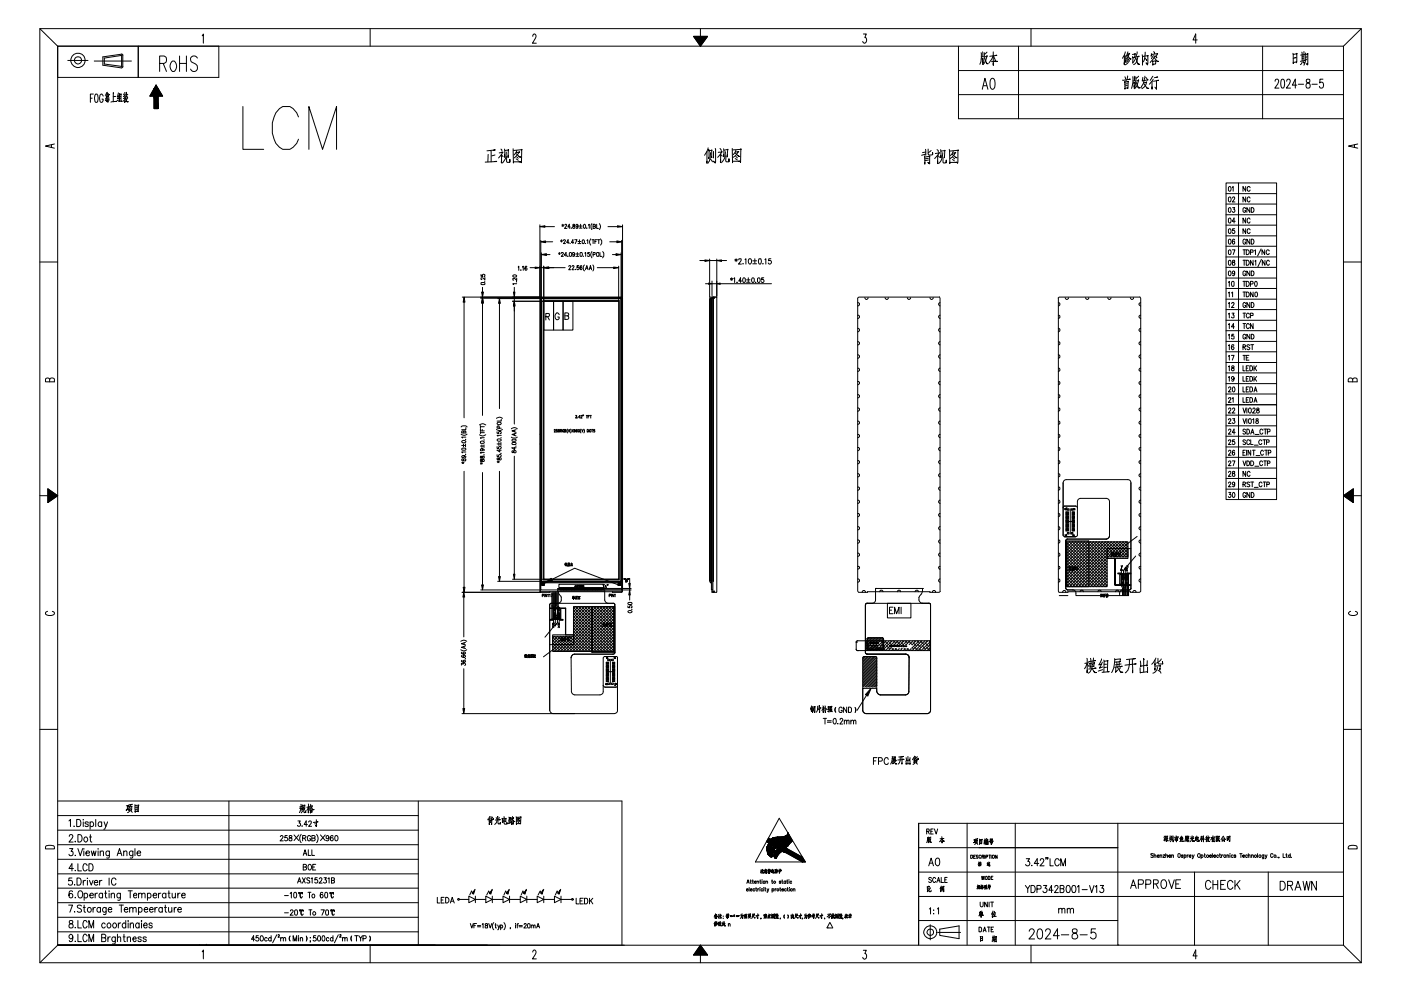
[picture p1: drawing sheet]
<svg xmlns="http://www.w3.org/2000/svg" width="399mm" height="282mm" viewBox="0 0 399 282" stroke-linecap="round" stroke-linejoin="round" font-family="sans-serif">
<g fill="none" stroke="#000" stroke-width=".28">
<path d="M11.3 8.2h376.4v266h-376.4zM16.4 13.2h366.2v256h-366.2zM197.5 10.4h4l-2 2.8zM273 13.2v20.6h109.6M279.4 15v2.3l-.3 1M279.5 16.8l.4-.1-.1 1.3v-.4M279.8 14.8l.1 1.3M280.1 16.1l-.6 .1M280.3 15l-.1 2.6-.4 .8M280.4 16.5l.6 1.6h.4l-.5-.2M280.5 16.2l.7-.3-.6 1.7-.6 .8M281.1 14.8l-.7 .6"/>
<path d="M282.8 15.9l-1.1 2M282.9 14.8v3.8v-.6M283 15.9l.6 1.7 .5-.1-.6-.2M283.1 17.5h.3l-1 .1M283.5 15.8h.4l-2 .2M290.1 13.2v20.6M320.2 15.8v2.6v-.7M320.5 14.8l-.8 1.8M320.5 15.9v1.7v-.4M321 15.7l.8 1.1h.3l-.4-.2M321.1 15.4l.6-.1-1.1 1.5M321.2 14.8l-.6 1.4"/>
<path d="M321.3 16.5l-.6 .7M321.5 16.9l-.9 .9M321.6 17.2l-.5 .8-.7 .5M322.5 15.5l.8-.1v.9l-.6 .2-.1-.3v1.7M323.2 17.1l-.6 .9M323.4 16.6l.7 1.7h.4l-.5-.2M323.8 14.8l-.5 2.2M324 16.2l-.4 1.6-.8 .6M324.2 16h.2l-.9 .2M325.3 15.6l.1 2.9v-.6M325.4 16.1l1.6-.2-.2 2.6-.4-.6 .4 .5v-.3M326.1 16.5l.5 .7-.1-.2"/>
<path d="M326.1 14.8v1.6l-.6 1.2M327.9 15.3l-.1 .7 .1-.3M327.9 15.5l1.8-.2-.3 .6M328.3 17.3v1.3v-.3l.8-.1 .1-.9-.9 .2M328.4 15.8l-.5 .9M328.6 14.7l.2 .5v-.3M328.7 16.4l.9 1.2 .3-.1-.5-.2M328.8 16l-1.2 1.8M328.9 15.9l.5 .6-.1-.3M359.6 13.2v20.6M368.2 15.2l.1 2.9v-.3l.8-.2 .1 .3 .2-2.6-1.1 .2M368.8 16.5l.3-.1-.8 .2"/>
<path d="M370.8 14.8v2.5M370.8 17.6l-.5 .8M371.2 17.6l.2 .5-.1-.3M371.2 16.1l-.4 .1M371.2 16.6l-.4 .1M371.3 14.7v2.5M371.5 17.2h.2l-1.4 .3M371.7 15.5l-1.3 .2M371.8 15.1l.1 .3a4.7 4.7 0 0 1-.6 3.2M371.9 15.5l.5-.2v3.2l-.3-.4 .3 .3M372.2 17h-.3M372.3 16.2l-.4 .1"/>
<path d="M69.2 30.3v12.2h5.9M85 33.3a3.7 3.7 0 0 0-4.5-3 5.8 5.8 0 0 0-2.9 4.7 7.8 7.8 0 0 0 2 6.9l.9 .6a3.8 3.8 0 0 0 4.5-2.8M273 20.1h109.6M273 27h109.6M279.7 25.4l.8-3.1 .8 3.1M280.1 24.4h.9M282.3 22.5l.5-.2a2.34 2.34 0 0 1 0 3.1h-.3a2.56 2.56 0 0 1-.2-2.9zM320.3 23.2l.1 2.1v-.1l.7-.2 .1 .2 .2-2-1.1 .2M320.4 21.9l.1 .6M320.7 22.7l-.1 .6M321.1 23.8l-.8 .2M321.1 24.3l-.7 .2"/>
<path d="M321.1 21.6l-.1 1M321.6 22.5h.3l-2.2 .3M322.6 21.9a5.8 5.8 0 0 1-.4 3.3M322.7 23.7l.4-.1-.1 1.2v-.4M323 21.7l.1 1.3M323.3 23l-.6 .1M323.4 21.9v1.8l-.4 1.6M323.6 23.5l.6 1.5h.4h-.4l-.1-.2M323.7 23.1l.6-.2v-.2l-.5 1.7-.6 .9M324.3 21.7l-.8 .6M325.5 22l-.2 1.1 1.7-.4h-.3M325.7 23.6l.9-.3a2.41 2.41 0 0 1-1.4 2"/>
<path d="M325.8 23.8l.9 1.4h.5l-.6-.2M326.1 21.7l-.5 2-.7 1.3M326.3 22l.3 .5M328.1 23.1v2.2v-.5M328.3 21.7l-.7 1.2M328.4 22.5l-1.1 1.5M329.4 23v2.4l-.5-.6M329.4 22h.3l-.9 .1M329.8 22.9h.1l-1.4 .2M363.1 23.1l.4-.6 .5 .1 .2 .4-.3 .9-.8 1.2h1.1M365 22.6h.6l.2 1.1a1.22 1.22 0 0 1-.5 1.4 1.69 1.69 0 0 1-.5-2.1zM366.4 23.1l.4-.6 .5 .1 .2 .4-.3 .9-.8 1.2h1.1"/>
<path d="M369.3 24.2h-1.3l.9-1.7v2.6M369.7 24h1.6M372.1 22.6v.8a1.03 1.03 0 0 1 .9 1.6 .73 .73 0 0 1-1.1-.4 .73 .73 0 0 1 .5-.9l.6-.3a.54 .54 0 0 0-.3-.9zM373.6 24h1.6M376.8 22.5h-.9l-.1 1.2 .1-.2a.65 .65 0 0 1 1 .2v1.1a.57 .57 0 0 1-.7 .3 .57 .57 0 0 1-.4-.5M88 42.5v-12.2l3.9 12.2 3.9-12.2v12.2M139 44l-.1 2.1M139.8 43l.1 3.1M140.5 42.8l.6-.1-2.4 .3M141 46h.5l-3.3 .2M141 44.1l-1 .3M142.2 43.5l1.1-.1-1.3 1.6"/>
<path d="M142.7 42.4l.2 .6M142.7 44.1l.6 .5M142.8 44.1v2.3v-.7M143.7 42.4l.1 2.4-.1-.7M143.8 42.9l1.1-.2-.2 2.1 .1-.6M144.2 43.3l-.3 1.9-.9 1.2M144.3 44.6l.1 1.6h.8v-.8v.8M146.1 42.4l.1 4v-.3h2.1h-.5M146.2 42.9l2.5-.3-.2 3.7-.2-.2M147 43.4l1-.1-1.6 1.7M147 43.8l1 .9h.3l-.5-.1M147 45.2l.6 .5"/>
<path d="M147.2 42.9l-.8 1.2M147.2 44.6l.4 .5M201.3 43.1v3.4v-.6M201.7 42.1l-1 2.1M202.2 45.2l.7 .9M202.4 43.5l-.1 1a2.48 2.48 0 0 1-.7 2M202.7 44.7v.2l.1-2.1-.9 .2-.1-.4v2.6v-.4M203.2 43.1v1.9M203.2 45.9l.5 .4M203.7 42.3v4.1l-.6-.5M204.6 43.4l1.1-.1-.1-.2-1.2 1.7M205.1 42.3l.3 .6"/>
<path d="M205.1 44l.6 .5M205.2 43.9v2.4v-.7M206.1 42.4l.1 2.2-.1-.6M206.2 42.8l1.1-.3-.2 2.1 .1-.5M206.6 43.2a3.8 3.8 0 0 1-1.1 3.1M206.7 44.4l.1 1.6 .8 .1v-.9v.8M208.5 42.3l.1 4v-.4h2.1h-.4M208.6 42.7l2.5-.2-.1-.1-.1 3.9-.2-.4M209.4 43.6l1 1h.3l-.5-.2M209.4 45.2l.6 .4M209.5 43.3l.9-.1-1.6 1.6M209.5 42.8l-.6 1.3"/>
<path d="M209.5 44.6l.5 .4M263.3 44.4l.1 2.4v-.5M263.4 44.7l1.4-.2v2.2l-.6-.4 .6 .3M263.6 42.5l.1 1.7M263.7 43.3l-1 .2M263.7 43.9l-1.2 .3M264.3 42.4l.1 1.7h1.2v-.6v.6M264.4 45.6l-1 .1M264.4 45.1l-1 .1M265.2 42.9l-.9 .6M266.4 43.7l1.1-.2-1.3 1.7M266.9 42.6l.3 .3v.3"/>
<path d="M267.5 44.8l-.5-.6v2.4v-.7M267.9 42.6l.1 2.3v-.6M268 43l1.2-.1-.2 2v-.5M268.5 43.5l-.1 1a3 3 0 0 1-1.1 2.1M268.6 44.7v1.6l.1 .1 .8-.1v-.7l-.1 .7M270.3 42.5l.2 4.1-.1-.3h2.1h-.4M270.4 43l2.6-.2-.2 .2-.1 3.5-.2-.2M271.2 44l1 .9h.3l-.4-.2M271.3 43.5h.9l-1.6 1.7M271.3 45.4l.5 .4M271.4 44.8l.5 .4M271.4 43l-.7 1.3"/>
<path d="M349.2 52.1h14.4v63.2h-14.4zM349.2 58.1h14.4M349.2 55.1h14.4M349.8 56.3l.4-.2 .3 .2 .1 .6-.3 .6-.5-.3zM349.8 59.4l.4-.3a.75 .75 0 0 1 .4 .7 .75 .75 0 0 1-.4 .7l-.4-.3zM350 53.2l.2-.1a.75 .75 0 0 1 .4 .7 .75 .75 0 0 1-.4 .7l-.4-.3zM350.9 53.4l.3-.3v1.4M351 56.4l.2-.3 .4 .1v.4l-.7 .9h.8M351 59.1h.6l-.2 .5 .2 .1 .1 .4-.3 .4-.5-.3M352.7 52.1v90.2M354.8 59.5l-.3-.4-.4 .2-.1 .8 .2 .3 .6-.1v-.3h-.3M354.8 53.1v1.4l-.8-1.4v1.4"/>
<path d="M354.8 56.1v1.4l-.8-1.4v1.4M355.9 59.1v1.4l-.8-1.4v1.4M356 53.5l-.2-.4a.68 .68 0 0 0-.6 .7 .68 .68 0 0 0 .6 .7l.2-.4M356 56.4l-.1-.2a.64 .64 0 0 0-.8 .6 .64 .64 0 0 0 .8 .6l.1-.2M356.4 59.1a.68 .68 0 0 1 .7 .7 .68 .68 0 0 1-.7 .7zM199.3 74.2h1.4M202.1 73.8v10.9M202.1 74.2h2M204.1 73.8v10.6M205.5 74.2h1.4M209.3 73.9l.7 .4M209.6 73.7v.8"/>
<path d="M210 73.9l-.7 .4M210.4 74l.1-.3 .6 .1v.4l-.8 1h.9M211.6 75l.1 .1M212.2 73.9l.2-.2v1.5M213.4 73.7h.1a.74 .74 0 0 1 .5 .8 .74 .74 0 0 1-.6 .6l-.3-.6zM214.4 74.3h1.1M214.4 75.1h1.1M215 73.7v1.3M216.2 73.7h.1a.73 .73 0 0 1 .4 1.2l-.2 .3-.3-.1-.2-.6zM217.3 75v.1M217.8 73.9l.3-.2v1.5M219.5 73.7h-.6v.6l.6-.1a.51 .51 0 0 1 .1 .8 .51 .51 0 0 1-.8-.1"/>
<path d="M349.2 79.2h14.4M349.2 76.1h14.4M349.2 73.2h14.4M349.2 70.1h14.4M349.2 67.2h14.4M349.2 64.1h14.4M349.2 61.2h14.4M349.8 68.4l.4-.3 .3 .3 .1 .5-.3 .6-.5-.3zM349.8 71.4l.4-.3a.75 .75 0 0 1 .4 .7 .75 .75 0 0 1-.4 .7l-.4-.3zM350 62.2h.4l.2 .5-.3 .8-.5-.3zM350 77.2h.2a.75 .75 0 0 1 .4 .6 .75 .75 0 0 1-.4 .7l-.4-.2zM350 74.2h.4l.2 .5-.3 .9-.5-.4z"/>
<path d="M350 65.2l.2-.1a.75 .75 0 0 1 .4 .7 .75 .75 0 0 1-.4 .7l-.4-.3zM350.9 71.1h.8l-.5 1.4M351 74.2v.4a.47 .47 0 0 1 .7 .4 .47 .47 0 0 1-.7 .5 .6 .6 0 0 1 .6-.9v-.4zM351.6 68.4l-.2-.3a.81 .81 0 0 0 0 1.4l.2-.2v-.4l-.5-.2-.2 .3M351.6 77.6v.2l-.3 .2-.3-.2v-.5l.3-.1 .3 .1v1l-.2 .2-.4-.2M351.6 65.1h-.6v.6l.5-.1 .1 .7-.4 .2-.3-.3M351.8 63h-.9l.6-.9v1.4M354 71.1h.8M354 74.1h.8M354.3 71.1v1.4M354.3 74.1v1.5M354.8 65.1v1.4l-.8-1.4v1.4"/>
<path d="M354.8 68.4l-.3-.3-.5 .3v.8l.3 .3 .5-.2v-.4h-.3M354.8 77.5l-.3-.3-.4 .1-.1 .9 .2 .2 .6-.1v-.3h-.3M354.8 62.1v1.4l-.8-1.4v1.4M354.9 71.1a.71 .71 0 0 1 .9 .5 .71 .71 0 0 1-.5 .9h-.4zM354.9 74.1a.73 .73 0 0 1 .9 .7 .73 .73 0 0 1-.9 .8zM355.9 68.1v1.4l-.8-1.4v1.4M355.9 77.2v1.3l-.8-1.3v1.3M356 65.5l-.2-.4a.68 .68 0 0 0-.6 .7 .68 .68 0 0 0 .6 .7l.2-.3M356 62.4l-.1-.2a.64 .64 0 0 0-.8 .6 .64 .64 0 0 0 .8 .6l.1-.2M356.1 71.8h.7l.1-.6-.8-.1v1.4M356.4 68.1a.72 .72 0 0 1 .7 .7 .72 .72 0 0 1-.7 .7zM356.4 77.2a.68 .68 0 0 1 .7 .6 .68 .68 0 0 1-.7 .7z"/>
<path d="M356.9 74.1v1.5l-.8-1.5v1.5M357.3 71.4l.2-.3v1.4M357.4 74.4l.2-.3v1.5M359.2 70.9l-1.1 2M359.2 73.9l-1 2.1M360.2 71.1v1.4l-.8-1.4v1.4M360.3 74.1v1.5l-.8-1.5v1.5M361.4 71.5l-.5-.4a.73 .73 0 0 0-.3 .8 .73 .73 0 0 0 .6 .6l.2-.3M361.5 74.5l-.1-.3a.71 .71 0 0 0-.8 .5 .71 .71 0 0 0 .4 .9l.5-.4M154.9 85.8h21.3M202.1 85h.2v80.6h-.2zM202.3 84.9h.3v81.1h-.3z"/>
<path d="M202.6 84.9h.4v83.1h-.4zM203 85h.2v80.6h-.2zM349.2 97.2h14.4M349.2 94.2h14.4M349.2 91.2h14.4M349.2 88.2h14.4M349.2 85.2h14.4M349.2 82.2h14.4M349.8 80.4l.3-.3v1.5M349.8 83.4l.3-.2v1.3M349.8 86.4l.3-.3v1.5M349.8 92.4l.3-.3v1.5"/>
<path d="M349.8 95.4l.3-.2v1.3M349.8 89.4l.3-.2v1.3M349.8 98.4l.3-.2v1.4M350.7 83.4l.3-.2v1.3M350.8 86.5a.34 .34 0 0 1 .4-.4 .34 .34 0 0 1 .3 .5l-.8 1h.8M350.9 80.2l.3-.1 .3 .3v.8l-.3 .4-.3-.1-.2-.5zM350.9 89.2h.6l-.4 .5 .4 .2v.5l-.5 .1-.3-.2M351.4 95.2h-.5l-.1 .6 .6-.1 .1 .7-.5 .1-.3-.2M351.4 98.4v-.2a.7 .7 0 0 0-.8 .6 .7 .7 0 0 0 .4 .8l.5-.4-.2-.5h-.4l-.2 .4M351.5 93.1h-.8l.6-1v1.5M354 98.8l.7-.1 .1-.3-.8-.2v1.4M354 92.1h.8"/>
<path d="M354 80.1h.8M354 83.2h.8M354 89.2h.8M354.3 80.1v1.5M354.3 83.2v1.3M354.3 89.2v1.3M354.3 92.1v1.5M354.3 98.8l.5 .8M354.8 95.5l-.3-.3-.4 .2-.1 .8 .2 .3 .6-.1v-.4h-.3M354.8 86.5l-.3-.4-.5 .4v.7l.3 .4 .5-.3v-.3h-.3M354.9 80.1a.73 .73 0 0 1 .9 .7 .73 .73 0 0 1-.9 .8zM354.9 83.2a.71 .71 0 0 1 .9 .5 .71 .71 0 0 1-.5 .8h-.4z"/>
<path d="M355.8 92.5l-.3-.4a.73 .73 0 0 0-.6 .8 .73 .73 0 0 0 .6 .7l.3-.4M355.8 89.5l-.5-.3a.73 .73 0 0 0-.4 .8 .73 .73 0 0 0 .6 .5l.3-.3M355.9 95.2v1.3l-.8-1.3v1.3M355.9 98.4l-.3-.2-.5 .2 .8 .8-.3 .4-.5-.3M355.9 86.1v1.5l-.8-1.5v1.5M356.1 80.9l.7-.1 .1-.5-.8-.2v1.5M356.1 89.9h.7l.1-.6-.8-.1v1.3M356.2 98.2h.8M356.4 95.2a.68 .68 0 0 1 .7 .7 .68 .68 0 0 1-.7 .6zM356.4 86.1a.72 .72 0 0 1 .7 .8 .72 .72 0 0 1-.7 .7zM356.6 98.2v1.4M356.9 92.1v1.5l-.8-1.5v1.5"/>
<path d="M356.9 83.2v1.3l-.8-1.3v1.3M357.4 83.4l.3-.2a.75 .75 0 0 1 .4 .6 .75 .75 0 0 1-.4 .7l-.3-.2zM357.5 80.2h.4l.2 .5-.4 .9-.2-.1-.2-.5zM349.2 115.3h14.4v27h-14.4zM349.2 112.2h14.4M349.2 109.2h14.4M349.2 106.2h14.4M349.2 103.2h14.4M349.2 100.2h14.4M349.2 118.2h14.4M349.8 104.4l.3-.2v1.4M349.8 101.5l.3-.3v1.4"/>
<path d="M349.8 107.5l.3-.3v1.4M349.8 110.5l.3-.3 .4 .1v.5l-.7 .8h.8M349.8 113.6l.3-.4 .4 .1v.4l-.7 .9h.8M349.8 116.5l.3-.3 .4 .2v.4l-.7 .8h.8M349.8 119.6l.3-.4 .4 .1v.4l-.7 .9h.8M350.7 101.2h.8l-.6 1.4M350.9 104.3v.4l.5 .1 .1 .6a.45 .45 0 0 1-.6 .1 .45 .45 0 0 1-.2-.5 .45 .45 0 0 1 .6-.2l.1-.5zM350.9 113.5l.3-.3v1.4M351 116.5l.2-.3 .4 .2v.4l-.7 .8h.8M351 119.2h.6l-.2 .5a.41 .41 0 0 1 .2 .7 .41 .41 0 0 1-.7-.1M351.1 110.3h.4l.2 .5-.3 .8-.3-.1-.2-.5zM351.5 107.6l-.2 .4h-.4l-.2-.4 .3-.4a.72 .72 0 0 1 .5 .7 .72 .72 0 0 1-.5 .7l-.2-.2"/>
<path d="M354 110.2v1.4h.6M354 104.2v1.4h.6M354 107.2v1.4h.6M354 113.2v1.4h.6M354 116.2l.4 1.4 .4-1.4M354 119.2l.4 1.4 .4-1.4M354 101.2h.8M354.3 101.2v1.4M354.9 101.9h.5M354.9 110.9h.4M354.9 104.8h.4M354.9 107.9h.4"/>
<path d="M354.9 113.9h.4M355.1 116.2v1.4M355.1 119.2v1.4M355.6 116.4l.5-.2 .3 .3-.2 1a.68 .68 0 0 1-.7-.3 .68 .68 0 0 1 .1-.8zM355.6 119.4l.5-.2 .3 .4v.7l-.3 .3a.77 .77 0 0 1-.5-1.2zM355.6 110.2h-.7v1.4h.7M355.6 104.2h-.7v1.4h.7M355.6 107.2h-.7v1.4h.7M355.6 113.2h-.7v1.4h.7M355.7 101.2h-.8v1.4h.8M355.9 110.2h.5l.3 .3v.8l-.3 .3h-.5zM355.9 104.2h.5l.3 .3v.8l-.3 .3h-.5z"/>
<path d="M355.9 107.2h.5l.3 .4v.6l-.3 .4h-.5zM355.9 113.2h.5l.3 .4v.6l-.3 .4h-.5zM356.7 119.5l.3-.3v1.4M356.8 116.5a.34 .34 0 0 1 .4-.3 .34 .34 0 0 1 .3 .4l-.8 1h.8M357.1 111.6l.4-1.4 .5 1.4M357.1 114.6l.4-1.4 .5 1.4M357.1 104.2v1.4M357.1 107.2v1.4M357.3 111.1h.6M357.3 114.2h.6M357.4 104.8l.5 .8M357.4 107.8l.5 .8"/>
<path d="M357.7 119.3v.4l.7 .5-.3 .4-.4-.1-.1-.3 .7-.5v-.4zM357.9 104.2l-.8 .9M357.9 107.2l-.8 .9M358 116.3v.4a.5 .5 0 0 1 .6 .3 .5 .5 0 0 1-.3 .6l-.4-.1v-.5l.5-.2 .2-.4-.3-.2zM13.6 139.2l2.8 2-2.8 1.9zM303.1 136.8l.6-.2h17.4a.85 .85 0 0 1 1 .9l-.1 30.3-.4 .2-17.8-.1-.3-.3 .1-13.9 .4-.2h11a1.04 1.04 0 0 0 1-1v-9.6a.93 .93 0 0 0-1-1h-7.2a.93 .93 0 0 0-1 1v9.7l-.5 .3h-3.1l-.4-.5v-14.9zM349.2 139.3h14.4M349.2 136.3h14.4M349.2 133.3h14.4M349.2 130.2h14.4M349.2 127.3h14.4M349.2 124.2h14.4"/>
<path d="M349.2 121.3h14.4M349.8 122.5l.3-.3 .4 .2v.4l-.7 .8h.8M349.8 125.6l.3-.3h.4v.5l-.7 .8h.8M349.8 134.6l.3-.4 .4 .2v.4l-.7 .9h.8M349.8 131.6l.3-.3 .4 .1v.4l-.7 .8h.8M349.8 137.6l.3-.3 .4 .1v.4l-.7 .8h.8M349.8 128.6l.3-.4 .4 .2v.4l-.7 .9h.8M350.9 131.3h.8l-.5 1.3M351 134.3v.4a.47 .47 0 0 1 .7 .5 .47 .47 0 0 1-.7 .4 .6 .6 0 0 1 .6-.9v-.4zM351.6 125.3h-.6v.5h.5l.1 .6-.4 .2-.3-.2M351.6 137.7v.3l-.3 .1-.3-.1v-.6l.3-.1 .3 .1v1l-.2 .2-.4-.1M351.6 128.5l-.3-.3-.4 .6 .1 .6 .4 .3 .2-.3v-.4l-.5-.2-.2 .3"/>
<path d="M351.8 123.1h-.9l.6-.9v1.4M354 131.3l.4 1.3 .4-1.3M354 138l.6-.1 .2-.4-.8-.2v1.3M354 128.9h.4M354.3 138l.5 .6M354.7 128.2h-.7v1.5h.7M354.8 122.5l-.4-.3-.4 .3 .1 .3 .5 .2a.35 .35 0 0 1-.1 .6 .35 .35 0 0 1-.5-.2M354.8 125.4l-.4-.1-.4 .1v.3l.7 .4 .1 .3-.4 .2-.4-.2M354.8 134.2v1.5l-.8-1.5v1.5M355 128.2v1.5M355.1 122.2a.72 .72 0 0 1 .8 .7 .72 .72 0 0 1-.8 .7zM355.1 131.3a.68 .68 0 0 1 .8 .6 .68 .68 0 0 1-.8 .7z"/>
<path d="M355.9 125.6l-.3-.3-.5 .3 .2 .9 .3 .1 .3-.3M355.9 137.4l-.3-.1-.5 .1 .8 .9-.3 .3-.5-.1M356 134.6l-.1-.3a.71 .71 0 0 0-.8 .5 .71 .71 0 0 0 .4 .9l.5-.4M356.2 131.3a.71 .71 0 0 1 .8 .4 .71 .71 0 0 1-.4 .9h-.4zM356.2 123.6l.5-1.4 .4 1.4M356.2 125.3v1.3h.7M356.2 128.2v1.5l-.8-1.5v1.5M356.2 137.3h.8M356.4 123.1h.6M356.6 137.3v1.3M356.7 128.2h.8M357 128.2v1.5"/>
<path d="M357.2 126.8h1.1M357.2 138.8h1.1M357.4 132.8h1.1M357.5 123.7h1.1M357.7 129.7h1.1M359.3 125.6l-.5-.3a.73 .73 0 0 0-.3 .7 .73 .73 0 0 0 .6 .6l.2-.3M359.4 137.6l-.2-.3a.68 .68 0 0 0-.7 .7 .68 .68 0 0 0 .7 .6l.2-.3M359.6 131.6l-.3-.3a.68 .68 0 0 0-.6 .6 .68 .68 0 0 0 .6 .7l.3-.3M359.7 122.5l-.4-.3-.5 .3 .2 1.1h.3l.4-.3M359.7 125.3h.7M359.7 137.3h.8M359.8 128.6l-.1-.3a.64 .64 0 0 0-.7 .6 .64 .64 0 0 0 .7 .7l.1-.3"/>
<path d="M359.9 122.2h.9M359.9 131.3h.8M360.1 125.3v1.3M360.1 137.3v1.3M360.2 128.2h.7M360.3 131.3v1.3M360.3 122.2v1.4M360.6 128.2v1.5M360.7 125.9h.7v-.6h-.7v1.3M360.8 138h.6v-.6l-.6-.1v1.3M360.9 123l.7-.1 .1-.5-.8-.2v1.4M360.9 131.9h.6l.2-.4-.3-.2h-.5v1.3"/>
<path d="M361.2 129l.7-.1v-.6l-.7-.1v1.5M302.8 144.6l.4-.5h3.1l.5 .3v.2M303.3 144.9l.1 .3M303.3 152.3l.1 .3M303.5 145.7h.8v.3h-.8zM303.5 146.2h.8v.1h-.8zM303.5 146.5h.8v.3h-.8zM303.5 146.9h.8v.2h-.8zM303.5 147.3h.8v.2h-.8zM303.5 147.7h.8v.2h-.8zM303.5 148h.8v.3h-.8zM303.5 148.4h.8v.2h-.8z"/>
<path d="M303.5 148.8h.8v.2h-.8zM303.5 149.1h.8v.3h-.8zM303.5 149.5h.8v.2h-.8zM303.5 149.9h.8v.2h-.8zM303.5 150.3h.8v.2h-.8zM303.5 150.7h.8v.2h-.8zM303.5 151.1h.8v.1h-.8zM303.7 152.3l-.2 .1 .2-.1 .1 .3-.3-.1M304 144.9h.5v.4h-.5zM304 151.7h.5v.4h-.5zM304.3 148.5h1M304.8 144.9v7.2"/>
<path d="M305.1 144.9h.5v.4h-.5zM305.1 151.7h.5v.4h-.5zM305.3 145.7h.7v.3h-.7zM305.3 146.2h.7v.1h-.7zM305.3 146.5h.7v.3h-.7zM305.3 146.9h.7v.2h-.7zM305.3 147.3h.7v.2h-.7zM305.3 147.7h.7v.2h-.7zM305.3 148h.7v.3h-.7zM305.3 148.4h.7v.2h-.7zM305.3 148.8h.7v.2h-.7zM305.3 149.1h.7v.3h-.7z"/>
<path d="M305.3 149.5h.7v.2h-.7zM305.3 149.9h.7v.2h-.7zM305.3 150.3h.7v.2h-.7zM305.3 150.7h.7v.2h-.7zM305.3 151.1h.7v.1h-.7zM305.5 152.3l.1 .3M305.6 144.8h.2v.4l-.2-.1M305.9 152.3l-.2 .3 .3-.1h-.3M306 144.8l.2 .1-.1 .3zM310 154v13.1zM315.3 159h2.3zM315.3 156.2v2.8z"/>
<path d="M315.3 156.2h5.9v2.8h-5.9zM315.3 156.2h6.8M349.9 140.2h.6l-.3 .6h.3l.1 .5-.3 .4-.5-.3M351.1 140.3h.4l.2 .5-.3 .9-.3-.1-.2-.5zM354.8 140.6l-.3-.4-.5 .4 .2 1 .3 .1 .3-.3v-.2h-.3M355.9 140.2v1.5l-.8-1.5v1.5M356.4 140.2a.72 .72 0 0 1 .7 .8 .72 .72 0 0 1-.7 .7zM382.6 141.2l2.8-2v3.9zM154.3 166h.7v.7h-.7zM154.3 166v.1M154.5 166l-.2 .2M154.8 166l-.5 .5"/>
<path d="M154.9 166l-.6 .7M155 166.1l-.6 .6M155 166.3l-.4 .4M155 166.6l-.1 .1M156.6 168.7v-.2h17.8v.2M156.6 172l.5-.2h17.5l.4 .2v14.1l-.4 .2h-10.9a1.06 1.06 0 0 0-1.1 1l.1 9.6a1.08 1.08 0 0 0 1 1h7.2a.94 .94 0 0 0 .9-1v-9.5l.3-.4h3.6l.2 .4v14.9a.91 .91 0 0 1-1 .9h-17.4l-.8-.6zM157.2 168.5v7.6l.2 .4M157.4 177.5v.5M157.5 176.4h.1M157.6 177.7l.1 .3M157.6 168.5v6.3M157.6 174.4h.6v3.1h-.6z"/>
<path d="M157.6 174.8h.6v1.6l-.3-.2-.3 .2zM157.7 177.5l-.3 .3M157.8 175.1h.3v.3h-.3zM157.8 173.5l.3 .1v.3l-.5-.1zM157.9 173.6l.2 .2h-.2zM157.9 175.2l.2 .1-.2 .1zM158 168.5l.2 6.3M158.2 176.4h.5M158.2 168.5l.1 4.7M158.4 173.1l.3 .6v1.1M158.6 168.5v3.8l.1 .7M158.7 174.4h.6v3.1h-.6z"/>
<path d="M158.7 174.8h.5v1.6l-.3-.2-.2 .2zM158.8 173.5l.4 .1-.1 .3h-.3zM158.8 167.6l.2 1.1 .7 1.1M158.8 172.9l.4 .6v1.3M158.8 168.3h13.4M158.9 175.6l.2 .1-.2 .2zM158.9 178l.3-.5 .1 .5M158.9 173.6l.2 .2h-.2zM158.9 167.6h.1M158.9 168.5l.2 4.4M158.9 167.6h13.3M159 177.8h.3"/>
<path d="M159.1 167.8l.4-.2v.3zM159.1 167.8h.3zM159.2 172.9l.5 .7v2.5l-.5 .3M159.4 167.6l.1 .4zM159.5 167.6l.1 .3zM159.5 167.6l.1 .4zM159.6 167.6l.1 .3zM159.7 167.6v.4zM159.8 167.6v.3zM159.8 167.6v.4zM159.8 169.8a1.53 1.53 0 0 1-.6 1.9l-.4 .1M159.9 167.6v.3z"/>
<path d="M159.9 167.6v.4zM159.9 167.6l.1 .3zM159.9 167.6l.1 .4zM160 167.6l.1 .3zM160 167.6l.1 .4zM160.2 167.6v.3zM160.2 167.6v.4zM160.3 167.6l.1 .3zM160.3 167.6l.1 .4zM160.4 167.6v.3zM160.4 167.6v.4zM160.4 167.6l.1 .3z"/>
<path d="M160.4 167.6l.1 .4zM160.5 167.6l.1 .3zM160.6 167.6v.4zM160.7 167.6v.3zM160.7 167.6v.4zM160.8 167.6l.1 .3zM160.8 167.6l.1 .4zM160.9 167.6l.1 .3zM160.9 167.6l.1 .4zM161 167.6v.3zM161 167.6v.4zM161.1 167.6v.3z"/>
<path d="M161.1 167.6v.4zM161.2 167.6l.1 .3zM161.2 167.6l.1 .4zM161.3 167.6l.1 .3zM161.3 167.6l.1 .4zM161.4 167.6l.1 .3zM161.4 167.6l.1 .4zM161.5 167.6v.3zM161.5 167.6v.4zM161.6 167.6l.1 .3zM161.6 167.6v.4zM161.7 167.6l.1 .3z"/>
<path d="M161.7 167.6l.1 .4zM161.8 167.6l.1 .3zM161.8 167.6l.1 .4zM161.9 167.6l.1 .3zM161.9 167.6l.1 .4zM162.1 167.6v.3zM162.1 167.6v.4zM162.1 167.6l.1 .3zM162.1 167.6l.1 .4zM162.2 167.6l.1 .3zM162.2 167.6l.1 .4zM162.3 167.6l.1 .3z"/>
<path d="M162.3 167.6l.1 .4zM162.5 167.6v.3zM162.5 167.6v.4zM162.6 167.6v.3zM162.6 167.6v.4zM162.6 167.6l.1 .3zM162.6 167.6l.1 .4zM162.7 167.6l.1 .3zM162.7 167.6l.1 .4zM162.8 167.6l.1 .3zM162.8 167.6l.1 .4zM163 167.6v.3z"/>
<path d="M163 167.6v.4zM163.1 167.6l.1 .3zM163.1 167.6l.1 .4zM163.1 170l.1 .4 .4-.1v-.3h-.4M163.2 167.6v.3zM163.2 167.6v.4zM163.2 169.8v.1M163.2 167.6l.1 .3zM163.2 167.6l.1 .4zM163.2 170.1h.3M163.3 170v.7v-.2M163.4 167.6v.3z"/>
<path d="M163.4 167.6v.4zM163.4 169.8v.2M163.5 167.6l.1 .3zM163.5 167.6l.1 .4zM163.6 167.6l.1 .3zM163.6 167.6l.1 .4zM163.6 170.4l-.6 .1M163.7 167.6v.3zM163.7 167.6v.4zM163.7 167.6l.1 .3zM163.8 167.6v.4zM163.9 167.6v.3z"/>
<path d="M163.9 167.6v.4zM164 167.6l.1 .3zM164 167.6l.1 .4zM164 169.8l-.2 .8M164 169.9l.3-.1v.2h-.3M164.1 167.6l.1 .3zM164.1 167.6l.1 .4zM164.2 167.6l.1 .3zM164.2 167.6l.1 .4zM164.2 170.4l-.2 .2 .3-.1M164.3 170.5l.1 .1M164.3 167.6v.3z"/>
<path d="M164.3 167.6v.4zM164.3 170.1l-.2 .1M164.4 167.6l.1 .3zM164.4 167.6l.1 .4zM164.4 170.3l-.4 .1M164.5 167.6l.1 .3zM164.5 167.6l.1 .4zM164.6 167.6l.1 .3zM164.6 167.6l.1 .4zM164.7 167.6l.1 .3zM164.8 167.6v.4zM164.8 167.6v.3z"/>
<path d="M164.8 170l.3 .5M164.9 167.6l.1 .3zM164.9 167.6l.1 .4zM165 167.6l.1 .3zM165 167.6l.1 .4zM165.1 167.6l.1 .3zM165.1 167.6l.1 .4zM165.1 169.9h-.4v.7l.4-.1M165.1 170l-.3 .5M165.3 167.6v.3zM165.3 167.6v.4zM165.4 167.6v.3z"/>
<path d="M165.4 167.6v.4zM165.4 167.6l.1 .3zM165.4 167.6l.1 .4zM165.5 167.6l.1 .3zM165.5 167.6l.1 .4zM165.7 167.6v.3zM165.7 167.6v.4zM165.8 167.6l.1 .3zM165.8 167.6v.4zM165.9 167.6v.3zM165.9 167.6v.4zM165.9 167.6l.1 .3z"/>
<path d="M165.9 167.6l.1 .4zM166 167.6l.1 .3zM166 167.6l.1 .4zM166.2 167.6v.3zM166.2 167.6v.4zM166.3 167.6l.1 .3zM166.3 167.6l.1 .4zM166.4 167.6l.1 .3zM166.4 167.6l.1 .4zM166.5 167.6v.3zM166.5 167.6v.4zM166.6 167.6v.3z"/>
<path d="M166.6 167.6v.4zM166.7 167.6l.1 .3zM166.7 167.6v.4zM166.8 167.6l.1 .3zM166.8 167.6l.1 .4zM166.9 167.6l.1 .3zM166.9 167.6l.1 .4zM167 167.6v.3zM167 167.6v.4zM167.1 167.6v.3zM167.1 167.6v.4zM167.2 167.6l.1 .3z"/>
<path d="M167.2 167.6l.1 .4zM167.3 167.6l.1 .3zM167.3 167.6l.1 .4zM167.4 167.6l.1 .3zM167.4 167.6l.1 .4zM167.6 167.6v.3zM167.6 167.6v.4zM167.6 167.6l.1 .3zM167.6 167.6l.1 .4zM167.7 167.6l.1 .3zM167.7 167.6l.1 .4zM167.8 167.6l.1 .3z"/>
<path d="M167.8 167.6l.1 .4zM167.9 167.6l.1 .3zM168 167.6v.4zM168.1 167.6v.3zM168.1 167.6v.4zM168.1 167.6l.1 .3zM168.1 167.6l.1 .4zM168.2 167.6l.1 .3zM168.2 167.6l.1 .4zM168.3 167.6l.1 .3zM168.3 167.6l.1 .4zM168.5 167.6v.3z"/>
<path d="M168.5 167.6v.4zM168.6 167.6l.1 .3zM168.6 167.6l.1 .4zM168.7 167.6v.3zM168.7 167.6v.4zM168.7 167.6l.1 .3zM168.7 167.6l.1 .4zM168.8 167.6l.1 .3zM168.9 167.6v.4zM169 167.6l.1 .3zM169 167.6v.4zM169.1 167.6l.1 .3z"/>
<path d="M169.1 167.6l.1 .4zM169.2 167.6v.3zM169.2 167.6v.4zM169.2 167.6l.1 .3zM169.2 167.6l.1 .4zM169.4 167.6v.3zM169.4 167.6v.4zM169.5 167.6l.1 .3zM169.5 167.6l.1 .4zM169.6 167.6l.1 .3zM169.6 167.6l.1 .4zM169.7 167.6l.1 .3z"/>
<path d="M169.7 167.6l.1 .4zM169.8 167.6v.3zM169.8 167.6v.4zM169.9 167.6l.1 .3zM169.9 167.6v.4zM170 167.6l.1 .3zM170 167.6l.1 .4zM170.1 167.6l.1 .3zM170.1 167.6l.1 .4zM170.2 167.6l.1 .3zM170.2 167.6l.1 .4zM170.3 167.6v.3z"/>
<path d="M170.3 167.6v.4zM170.4 167.6l.1 .3zM170.4 167.6l.1 .4zM170.5 167.6l.1 .3zM170.5 167.6l.1 .4zM170.6 167.6l.1 .3zM170.6 167.6l.1 .4zM170.8 167.6v.3zM170.8 167.6v.4zM170.9 167.6v.3zM170.9 167.6v.4zM170.9 167.6l.1 .3z"/>
<path d="M170.9 167.6l.1 .4zM171 167.6l.1 .3zM171 167.6l.1 .4zM171.1 167.6l.1 .3zM171.2 167.6v.4zM171.3 167.6v.3zM171.3 167.6v.4zM171.4 167.6v.4zM171.4 167.6v.3zM171.4 167.6l.5 .2-.5 .1zM171.4 167.6l.1 .4zM171.5 167.8h.3z"/>
<path d="M172.2 167.6h.1M172.2 167.6v3.3l.3 .6 .6 .3M172.3 167.6h7.4M172.3 168h7.4M175.1 172.7v13.1zM176 166h.8v.7h-.8zM176.1 166l-.1 .1M176.4 166l-.4 .3M176.5 166l-.5 .5M176.8 166l-.8 .7M176.8 166.1l-.5 .6M176.8 166.4l-.4 .3"/>
<path d="M176.8 166.6l-.1 .1M178.8 174.1a.73 .73 0 0 1 1.2 .1 .65 .65 0 0 1-.6 .3 .65 .65 0 0 1-.6-.4zM178.8 172.6v.4l.5 .1v-.5l.5-.1 .2 .4-.3 .2M178.9 171.6h.8l.3 .3-.3 .3h-.6l-.3-.3zM179.3 164.7v1.4M179.3 167.6v.4M179.3 169.4v1.5M179.9 173.5h.1M247.1 168.7v-.2h17.7v.2M249.3 167.6h.1M249.3 167.6v3.3a.99 .99 0 0 1-.9 .9M249.3 167.6h13.3"/>
<path d="M252.7 171.8h6.7v4.2h-6.7zM253.3 173.8h.6M254.3 172.9h-1v1.9h1M254.8 174.8v-1.9l.6 1.9 .6-1.9v1.9M256.6 172.9v1.9M262.7 167.6l-.2 1.4a1.63 1.63 0 0 0-.1 2.7l.3 .1M262.7 167.6h.1M304.1 168.7v-.2h17.9v.2M313.5 169.2h.4v.8M313.5 169.4l.4 .4M313.9 169.3l-.4 .6M313.9 169.9l-.5 .1h.2"/>
<path d="M314.3 169.3l.3-.1-.1 .2M314.3 169.2l.1 .2M314.6 169.8h-.3v.2h.3M314.6 169.4l-.3 .1M314.6 169.6l-.3 .1M314.8 169.1l-.2 .9M315.3 169.3v-.2l-.1 .9M315.4 170h.1M315.5 169.8l-.5 .1v-.4l.5-.1 .1 .5M315.5 169.6l-.4 .1M315.6 169.4h-.6M319.2 162.5l.2-.6 .1 .6"/>
<path d="M319.3 162.3h.1M319.4 162.3h.6v3.2h-.6zM319.4 163.4h.6v1.6h-.6zM319.4 163.4l-.5 .3v2.5l.5 .7M319.4 165v1.2l.4 .6M319.5 166.9l.2 2.7M319.5 165.9h.4v.3h-.4zM319.6 163.9h.3v.3l-.5-.1zM319.6 166h.2l-.1 .2zM319.6 164h.2l-.1 .2zM319.8 168a.9 .9 0 0 0-.9 .9v.7M319.9 166.8l.1 2.8"/>
<path d="M320 163.4h.5M320 165v1.1l.2 .6M320.3 166.7l.1 2.9M320.5 162.3h.5v3.2h-.5zM320.5 163.4h.5v1.6h-.5zM320.5 165l.1 4.6M320.6 165.9h.4l-.1 .3h-.3zM320.6 164.3l.4 .1-.3 .4-.2-.3zM320.7 166h.1l-.1 .2zM320.7 164.4l.1 .2zM320.7 161.9v.6M320.8 162.2l.3 .3"/>
<path d="M321 163.4h.1M321 165v1.1M321 166.1l.1 3.5M321.1 161.9l-.4 .4M321.2 163.4l.2 .3v5.9h-15a1.23 1.23 0 0 0-.5-1.5l-.4-.1M156.5 183.6h6.8M157.4 180.8h5.9v2.8h-5.9zM161 180.8h2.3zM171.8 195.2l.5 .5h3.1l.5-.5M172.5 194.7h.2l-.1 .3zM172.6 193.8h.7v.3h-.7zM172.6 193.5h.7v.2h-.7z"/>
<path d="M172.6 193.1h.7v.2h-.7zM172.6 192.7h.7v.2h-.7zM172.6 192.3h.7v.3h-.7zM172.6 192h.7v.1h-.7zM172.6 191.5h.7v.3h-.7zM172.6 191.2h.7v.2h-.7zM172.6 190.8h.7v.2h-.7zM172.6 190.4h.7v.3h-.7zM172.6 190.1h.7v.2h-.7zM172.6 189.7h.7v.2h-.7zM172.6 189.3h.7v.2h-.7zM172.6 188.9h.7v.3h-.7z"/>
<path d="M172.6 188.6h.7v.2h-.7zM172.9 187.3l-.2 .1v-.2h.2l-.2 .3M173 194.7l-.2-.1v.4h.2M173.1 194.5h.5v.4h-.5zM173.1 187.7h.5v.5h-.5zM173.1 187.2v.3M173.3 191.3h1.1M173.8 187.7v7.2M174.2 194.5h.5v.4h-.5zM174.2 187.7h.5v.5h-.5zM174.4 193.8h.7v.3h-.7zM174.4 193.5h.7v.2h-.7z"/>
<path d="M174.4 193.1h.7v.2h-.7zM174.4 192.7h.7v.2h-.7zM174.4 192.3h.7v.3h-.7zM174.4 192h.7v.1h-.7zM174.4 191.5h.7v.3h-.7zM174.4 191.2h.7v.2h-.7zM174.4 190.8h.7v.2h-.7zM174.4 190.4h.7v.3h-.7zM174.4 190.1h.7v.2h-.7zM174.4 189.7h.7v.2h-.7zM174.4 189.3h.7v.2h-.7zM174.4 188.9h.7v.3h-.7z"/>
<path d="M174.4 188.6h.7v.2h-.7zM175.1 187.2l-.3 .1 .3 .1-.2 .2M175.3 194.6v.3M175.3 187.2v.3M243.8 182.7h.1M243.8 182.8v.2zM243.8 183h.1M243.8 183v1.9zM243.8 184.9h.1M243.8 185h.1M243.9 182.7h.1M243.9 185.1h.1"/>
<path d="M244.1 182.6h.1M244 182.6h.1M244 185.2h.1M244.2 182.5h.1M244.1 185.3h.1M244.3 182.5h.1M244.2 185.3h.1M244.3 185.3h2.3zM244.3 182.5h2.3zM244.3 185.3h.1M245.7 187.4v14.9M246.1 187h3.2l.4 .1v9.8"/>
<path d="M246.1 187l-.4 .4M246.5 187l-.8 .8M246.6 185.3h18.2zM246.6 182.5h18.2zM246.6 182.5v2.8zM246.8 198l-2.7 4.3M246.8 182.5l.3 .2M247 187l-1.3 1.2M247 184.8l.2 .3M247 182v2.8M247.3 182.5l-.7 .7 .9 .8M247.4 187l-1.7 1.7"/>
<path d="M247.6 181.6l-.6 .6M247.6 182.9l-.6 .6M247.6 183.3l-.6 .6M247.6 183.8l-.6 .5M247.6 184.2l-.6 .6M247.6 182.5l.7 .7-.1-.1M247.7 183l.1-.2v.4v-.2M247.7 182.9l.3-.1v.4M247.7 183.1h.1M247.7 183.7h.2M247.7 183.4l1.1 1M247.8 187l-2.1 2.1"/>
<path d="M247.8 184.3l-.6 .7h4.2l.3-.2M247.8 183.7v.3M247.9 182.9l.1 .3M248 182.9l-.1 .3M248 181.6l-1 1.1M248 183.8h.2M248 183.9h.2M248.2 182.8l-.1 .4M248.2 182.5l-1.6 1.5M248.2 184.7l.6 .6M248.2 187l-2.5 2.5M248.2 184.3l-.6 .7"/>
<path d="M248.3 182.8v.2M248.4 183.7h.2v.3h-.2zM248.4 181.6l-1.4 1.5M248.4 182.9l-.2 .1M248.5 182.9h.2l-.2 .2M248.6 183v.2M248.6 182.8v.1M248.6 182.6l1 1M248.7 183v.1M248.7 184.3l-.7 .7M248.7 187l-3 2.9M248.7 184h.1"/>
<path d="M248.8 183v.1M248.8 182.8v.4M248.8 183.8l.2-.1-.2 .3h.3M248.8 181.6l-1 1.1M248.9 182.8l.1 .4M249 183l.1 .1M249 183.2h.2M249 182.5l-2.4 2.4M249 183.8l1 1.1M249.1 182.8v.2zM249.1 187l-3.4 3.4M249.1 184.3l-.7 .7"/>
<path d="M249.1 182.9v.3M249.2 183.8l.1 .2M249.2 183.8v.2M249.3 181.6l-1.1 1.1M249.3 183h.2M249.3 182.8v.4l.4-.1h-.3M249.3 183.8l.2 .2M249.4 187l-3.7 3.8M249.4 185.1l.3 .2M249.5 183l.1 .2M249.5 184.3l-.7 .7M249.5 182.8v.2"/>
<path d="M249.6 183.8h.2v.2M249.6 183l-.3 .1M249.6 183.8v.2M249.7 196.9a1.22 1.22 0 0 0 1 1h7.2a.96 .96 0 0 0 .9-1l.1-9.6-.4-.8-.6-.2h-10.9l-.4-.2-.1-13.9 .2-.4h17.8l.5 .2v30.3a.98 .98 0 0 1-.9 .9h-17.5a1.02 1.02 0 0 1-.9-.9M249.7 196.9v-.9h-4v6.3M249.7 187.1l-4 4.1M249.7 181.6l-1 1.1M249.7 183l1.2 1M249.8 182.8l-.1 .4h.2M249.8 183.8h.1v.2M249.8 187.6l-4.1 4M249.8 188l-4.1 4.1"/>
<path d="M249.8 188.4l-4.1 4.1M249.8 188.8l-4.1 4.1M249.8 189.3l-4.1 4M249.8 189.7l-4.1 4M249.8 190.1l-4.1 4.1M249.8 190.5l-4.1 4.1M249.8 191l-4.1 4M249.8 191.4l-4.1 4M249.8 191.8l-3.9 3.8M249.8 192.2l-3.5 3.5M249.8 192.6l-3.1 3.1M249.8 193.1l-2.7 2.6"/>
<path d="M249.8 193.5l-2.2 2.2M249.8 193.9l-1.8 1.8M249.8 194.3l-1.4 1.4M249.8 194.8l-1 .9M249.8 195.2l-.5 .5M249.9 182.9v.3h.1M249.9 182.5l-2.8 2.8M249.9 182.8l.1 .3v-.2l-.1 .2M249.9 184.3l-.6 .7M250.1 181.6l-1 1.1M250.2 182.5l.2 .2M250.4 184.3l-.7 .7"/>
<path d="M250.5 181.6l-1 1.1M250.7 182.5l-2.8 2.8-1-1M250.8 184.3l-.7 .7M251 181.6l-1.1 1.1M251 182.5l.7 .7M251.1 183.4l1 1M251.4 181.6l-1 1.1M251.4 181.6h-4.2l-.3 .3M251.4 181.6l.2 .4v2.8M251.5 182.5l-2.7 2.8M251.5 184.7l.7 .6M251.6 183.5l-.5 .5"/>
<path d="M251.6 181.9l-.8 .8M251.6 182.2l-.5 .5M251.6 182.7l-.5 .5M251.6 183.1l-.5 .5M251.6 183.9l-1.1 1.1M251.6 184.3l-.6 .7M251.6 184.9l-.1 .1M252 182.6l1 1M252.4 182.5l-2.8 2.8M252.4 183.8l1 1.1M252.8 185.1l.3 .2M253.2 182.5l-2.8 2.8"/>
<path d="M253.6 182.5l.2 .2M253.7 184.3l.1 .1M253.8 183.7l-1.7 1.6M253.8 184.5l-.8 .8M254.1 182.5l-2.8 2.8-1-1M254.1 184.7l.6 .6 .6-.6M254.4 184.7l-.6 .6M254.4 182.5l.7 .7M254.9 182.5l-1.1 1.1-.6-.6M254.9 184.7l.7 .6M255.8 182.5l-1.1 1.1-.2-.2M256.1 184.7l-.6 .6"/>
<path d="M256.2 185.1l.3 .2M256.6 182.5l-1.1 1.1M256.6 184.7l.2 .2M257 184.7l-.6 .6M257 182.5l.2 .2M257.5 182.5l-1.1 1.1-1-1M257.5 184.7l.6 .6 .6-.6M257.8 184.7l-.6 .6M257.8 182.5l.7 .7M258.3 182.5l-1.1 1.1-.6-.6M258.3 184.7l.7 .6M258.7 182.6l1.1 1"/>
<path d="M259.2 182.5l-1.1 1.1-.2-.2M259.5 184.7l-.6 .6M259.6 185.1l.2 .2M259.8 184.3l.4 .6M260 182.5l-1.1 1.1M260 183l1 1M260.3 182.5l.3 .2M260.9 182.5l-1.1 1.2M261.2 182.5l.7 .7M261.3 183.4l1 1M261.7 182.5l-1.9 2M261.7 184.7l.7 .6"/>
<path d="M262.1 182.6l1 1M262.6 182.5l-2.8 2.8M262.6 183.8l1 1.1M263 185.1l.2 .2M263.4 182.5l-2.8 2.8M263.4 183l1 1M263.7 182.5l.3 .2M263.8 184.3l1 1M264.2 182.5l-2.7 2.8-1.1-1M264.6 182.5l.2 .2M264.7 183.4l.1 .2M264.8 182.5v2.8z"/>
<path d="M264.8 182.8l-2.5 2.5M264.8 183.7l-1.7 1.6M264.8 184.5l-.8 .8M309.5 187.5l.1 4.1v-.7M309.5 188.9l-.6 1.5M309.6 189.1l.4 .7M310 188.8l-1.1 .1M310.3 188.8l.2 1.2 1.1-.2 .1-1.1-1.3 .3M310.6 187.5l.1 1.3M311 190l-.5 1.3-.5 .4M311.1 189.3h.2l-.9 .1M311.1 190.4l.6 1.1h.6l-.7-.2"/>
<path d="M311.4 187.4l-.2 1.3M311.6 188.2h.4l-2 .2M311.7 190.3h.5l-2.2 .2M313.7 187.6l-.8 1.7 .9-.1M313.9 188.6l-.8 1.7 .9-.4M314 190.7l-1.2 .4M314.4 188v3.4M314.5 188.3l1.1-.1-.2 3.1M314.5 189.2h.6M315.1 190l-.6 .1M315.6 191.3h.3l-2 .2M317.4 187.6l.1 .3a6.5 6.5 0 0 1-.9 3.6"/>
<path d="M317.5 187.8l1.6-.2-.2 .8h.2l-1.7 .2M317.8 190l-.1 1.5 .6-.7M318 188.6l.1 1.3M318.2 189.9l1 1.6h.6l-.8-.3M318.7 188.6v1.3M319 190.1l-.3 .6M319.3 189.9l.3-.1-2.2 .2M319.3 189.1l-1.6 .2M321.6 187.8l-.1 2.3-.3 .8-.7 .7M322.5 187.7l.1 3.9v-.6M322.7 187.6h.6l-2.5 .2M323.2 189.1h.4l-3.2 .3"/>
<path d="M325.6 187.6l.2 .1-.1 3.7M326.7 188.2l-.1 1.5v-.3l-1.8 .3 .1 .2-.1-1.7M326.8 190v1.5l-.1-.2-1.9 .3-.1-1.4M328.8 189.5l.1 1.4v-.5M328.9 188v1.3v-.3M328.9 189.7l1.6-.1v-.2l-.2 1.5 .1-.5M329.2 187.4l-1.2 1.8M329.6 189.9a1.76 1.76 0 0 1-1.3 1.8M329.8 187.5l.1 1.5 1.1 .1v-.7l.1 .7M329.8 190.9l.7 .4 .1 .4M330.7 187.6l-.6 .8-.7 .4M231.1 201l-.3 .9"/>
<path d="M231.1 201.8v.8l.2-.2M231.3 201.4l-.2 .1M231.3 201.7l-.3 .1M231.3 202l-.5 .1M231.4 201.3v1.6v-.3M231.5 201.4l.7-.1-.1 1.5-.3-.2 .3 .2M231.6 201.6l.3 .9M231.9 201.6l-.4 .9M232.8 201.1v1l-.3 .7M232.9 202.1l.5-.1v.9v-.3M233.3 201v.7M233.6 201.6h.2l-.9 .1"/>
<path d="M234.1 201.6l.6-.1-.7 .8M234.4 201l.1 .4M234.4 201.9v1v-.3M234.4 204.6h1M234.8 201.8l-.4 .2 .4 .3M234.9 201l.1 1.9v-.3M234.9 204.6v1.6M235.1 201.7l.4 .4M235.6 205.3h1.1M235.6 205.7h1.1M235.8 201.3l.3-.1v.4l-.2-.1-.1 .5h.3v.6h-.3l.2 .1M236.2 202.7l.7-.1-.1-.2 .2 .3"/>
<path d="M236.3 201.9l.1 .5 .5-.2v-.3l-.5 .1M236.4 201.2v.5l.4-.2 .1-.4-.5 .2M236.6 201.6v1M237.5 204.7l.2-.1a.88 .88 0 0 1 .5 .8 .88 .88 0 0 1-.5 .8l-.5-.7zM237.9 201.5l-.1 1.1 .2 .1M238 201.5l-.3 .5 .3 .9M238.6 206l.1 .1M239.3 205l.2-.4 .5 .3-.8 1.3h.8M239.9 201.7l-.4-.3-.6 .3v.9l.3 .3h.5l.2-.6h-.4M240.5 205.4l.3-.3 .2 .1 .1 1M240.5 205.1v1.1M241.1 201.4v1.5l-.9-1.5v1.5"/>
<path d="M241.1 205.4l.4-.3 .3 .1v1M241.6 201.4h.5l.4 .3v.9l-.3 .3h-.6zM242.3 205.4l.4-.3 .3 .1 .1 1M242.3 205.1v1.1M243.1 205.4l.2-.3 .4 .1 .1 1M243.5 201.5a1.12 1.12 0 0 1 0 1.4M243.6 201.6v1.2M248.8 216.7h.6M249.8 215.8h-1v1.9M250.2 216.8l1-.2-.1-.8h-.9v1.9M253 216.3a.61 .61 0 0 0-.7-.5 .61 .61 0 0 0-.5 .7v.5l.3 .6 .5 .1 .4-.4M254.1 215.4l-.1 1.5-.3 .7"/>
<path d="M254.2 215.6l.8-.1v.3l-.9 .2M254.3 216.8v.7l.3-.3M254.4 216v.7M254.5 216.7l.5 .8h.4h-.4M254.8 216v.7M255 216.9l-.2 .2M255.1 216.7l.2-.1-1.2 .2M255.1 216.3l-.8 .1M256.4 215.6l-.1 1.3-.5 .7M256.8 215.5l.1 2.1v-.3M257 215.5l.3-.1-1.4 .2M257.2 216.3h.3l-1.8 .1"/>
<path d="M258.1 215.8v.9l1-.3v.2l.1-.8M258.6 215.4v2.1M259.2 216.8v.8v-.1l-1.1 .1-.1-.7M260.3 216.5v.7v-.3M260.3 215.7v.7v-.2M260.3 216.6l.8-.2-.1 .8 .1-.3M260.4 215.3l-.6 1.1M260.7 216.7l-.1 .5-.6 .5M260.8 215.4v.8l.7 .1v-.4v.4M260.8 217.2l.5 .4M261.3 215.5l-.8 .7M119.1 228.1v41.1"/>
<path d="M218.3 239.7l1.7 1M218.9 238.7l9.6 5.4M219.6 239v.1zM219.6 239.1v1.4zM219.9 238.8v.5zM219.9 239.3v1.4zM220 239.4v1.3zM220 238.6v.8zM220.4 238.5v1.1zM220.4 239.6v1.1zM220.8 239.8v1.9zM221.1 240v1.2z"/>
<path d="M221.5 238.4v1.8zM221.9 233l7.5 12.5h-14.3zM223.4 238.2v3.1zM224.4 237.6l-1.3 .7a4.9 4.9 0 0 0-3.5 .7l-.1 .1M225.7 239.5l-1.1 1-.3 .6-.4 .1v.3M263.9 236.8h.7v-.6l-.7-.1v1.4M264.2 238.4l-.3 1.6M264.2 239.2l.2-.1v.7v-.2M264.2 239h.3M264.2 236.8l.5 .7M264.4 238.4v.6M264.7 238.4l-.1 1.2-.3 .4"/>
<path d="M264.8 239l.3-.1-.6 1.1M264.8 239.1l.5 .8-.3-.2M265.1 238.4l-.4 .2M265.1 236.8h.4M265.8 236.1h-.7v1.4h.7M266.1 236.1l.5 1.4 .4-1.4M268.2 238.3l.1 1.8v-.3M268.2 238.9l-.7 .8M268.3 238.9l.3 .7h.3l-.3-.1M268.4 239.6h.2h-.6M268.6 238.8h.2l-1.1 .1M275.4 234.5v34.6"/>
<path d="M277.3 239.2l.4-.1h-.2v.8l-.2 .1 .5-.3M277.9 239.9l-.1 .2v-.9l.1 .2 .4-.2v.9M278 239.6v.6l-.5 .3M278 239v.4M278.4 238.9l-.6 .1M279 239v1.4v-.2h.4M279 239.8h.4M279 239.5l.5-.1-.2 .1M279 239.1l.7-.1-.2 1.2M280.5 238.9l-.3 .7 .3-.1M280.6 239.2l-.4 .7 .4-.1M280.8 239l-.3 1.6"/>
<path d="M280.8 239.6v.9v-.2M280.8 239.2l.5-.2v.4l-.5 .1M280.8 239.7l.6-.1-.1 .9M280.9 238.8l.2 .2M281 239.7v.7M281.2 239.7v.7M281.3 240l-.4 .1M282 238.9v.6l.6-.2-.1-.4-.5 .1M282.1 239.6l-.1 .4 .6-.3-.2 .8-.3-.4 .3 .4M282.7 239.6h.2h-1.2M289.1 234.5v34.6M318.3 234.5v34.6"/>
<path d="M382.6 234.5h-121v34.6M212.6 253.4h.5l-.1-.3h-.3l-.1 .5 .2 .2 .3-.2M212.7 251.6l.3-1 .4 1M212.9 251.2h.4M213.4 252.8v1M213.6 250.9h.4M213.7 253.4h.5l-.1-.3h-.3l-.1 .5 .2 .2 .3-.2M213.8 250.6v1h.2M214.2 250.9h.3M214.4 250.6v1h.1M214.8 251.1h.5v-.1l-.2-.1-.3 .2 .2 .5 .3-.2M215 253.3l-.1-.2-.4 .2 .1 .5 .4-.2"/>
<path d="M215.2 253.1h.3M215.3 252.8v.8l.3 .2M215.6 251.1l.3-.2 .2 .7M215.6 250.9v.7M215.8 253.1v.7M216.2 253.1h-.3l-.1 .3M216.4 252.8h.1M216.4 250.9h.3M216.4 253.1v.7M216.5 250.6v.8l.2 .2M216.6 248l.1 .2M216.7 247.7l.1 .1"/>
<path d="M216.8 248.6h.6M216.9 248l-.2 .6-.1-.1M216.9 248.2h.4M217 250.6h.1M217 250.9v.7M217.1 247.6l.1 .2M217.2 247.8v.8M217.3 253.3l-.1-.2-.5 .2 .2 .5 .4-.2M217.3 251.1l.2-.2 .3 .2v.5h-.4zM217.3 247.8l-.4 .1M217.5 252.8h.1M217.5 253.1v.7"/>
<path d="M217.8 248.4l-.1 .1M217.8 248v.4l.5-.1v-.3l-.5 .1M217.8 248.4l.3 .3 .2-.2v.2M217.8 253.1h.3M217.8 248.2h.4M217.9 247.8h.1M217.9 252.8v.8l.3 .2M218 247.5v.1M218 248.4l.1 .1M218.1 251.1l.3-.2 .2 .7M218.1 250.9v.7M218.2 247.8l-.1 .1"/>
<path d="M218.3 248.4l.1 .1M218.4 247.7l-.6 .1M218.4 241.2v1.1zM218.4 253.1l.3 .7M218.4 247.8l-.7 .1M218.6 240.9v2.1zM218.7 240.7v2.6zM218.8 248.5l.1-.5v.6M218.8 248.4h.1M218.9 247.5v.4M218.9 248.2l-.1 .1M218.9 253.1l-.3 1h-.2"/>
<path d="M219 240.1a2.35 2.35 0 0 0 .8 3.9l.2-.6-.4-.5h.7l-.2-.6h.2M219 248.1h.4M219 247.7l-.3 .1M219 247.8h-.3M219.1 247.8l.3-.1-.1 .2M219.1 247.9h.4l-.1 .4-.4 .1M219.2 247.5l-.2 .4-.4 .1M219.2 247.9v.8l-.2-.2 .2 .1M219.5 240.4v.7zM219.5 240.4v.6zM219.6 241.3v1.6zM219.6 242.9v1.1z"/>
<path d="M219.6 243v1zM219.6 240.5v.4zM219.6 241.2v1.7zM219.6 241.2v.6zM219.7 242.3v.5zM219.7 241.2v.5zM219.7 242.3h.1M219.7 247.8l.1 .6v-.1h.5v-.5h-.6M219.7 250.9h.3M219.8 242.3v.5zM219.8 242.1v.7zM219.8 241.2v.5z"/>
<path d="M219.9 242v.9zM219.9 243.1v.9zM219.9 240.7h.1M219.9 241.2v.4zM220 240.7h.1M219.9 250.6v1h.1M219.9 253.3l.1-.2 .4 .2-.2 .5-.3-.2M219.9 253.1v1M220 247.6v.9l.5 .1-.1-.2v.2M220.1 241.8v1.1zM220.1 241.4v1.5zM220.1 241.2v1.7z"/>
<path d="M220.1 242.3v.6zM220.1 248l-.2 .1M220.2 241.2v1.1zM220.2 242.3h.1M220.3 241.2v1.1zM220.3 242.3h.1M220.3 251.1l.3-.2 .3 .4-.4 .3zM220.3 242.8l-.2 .1M220.6 241.4v.9zM220.6 242v.3zM220.6 241.2v.3zM220.7 242.6v1.8z"/>
<path d="M220.7 247.6v1v-.2M220.7 247.7h.3l-.1 .5M220.7 253.1v.7M220.9 247.8h.6h-.2M221 241.4v.3zM221.1 242.2v2.2zM221.1 253.1h-.3l-.1 .3M221.1 247.5l.1 .3M221.1 247.8l-.3 .8M221.1 248.1l.3-.1-.2 .6-.1-.2 .1 .1M221.4 253.1l.4 .3-.2 .4-.4-.3zM221.5 240.2v1.4z"/>
<path d="M221.6 241.8v1.6zM221.6 241.6h.1M221.6 241.6l-.5-.4-.3 .5-.2-.9-.6-.1-.5 .4v.2l.4-.1-.3 1.1 .5-.5v-.6h.3l.2 1-.3 .1M221.6 241.6l-.1 .2a1.88 1.88 0 0 0-.8 2.6h.4l.3-.7 1.3-1.4 .7 .5 .1-.2M221.6 241.6l7 3.9M221.9 247.5v1.1M222 247.8l-.3 .1M222.1 253.1h.2M222.1 248.1l-.4 .1M222.2 252.8v.8l.2 .2M222.2 247.8l-.2 .9M222.2 247.8h.3l-.1 .3h-.2"/>
<path d="M222.2 247.5l.1 .3M222.4 251.1l-.2-.2-.3 .2 .5 .3-.1 .2-.4-.2M222.7 242.2v.1zM222.7 242.2l.2 .1zM222.7 253.4h.5l-.1-.3h-.3l-.1 .5 .1 .2 .4-.2M222.7 250.9h.2M222.8 250.6v.8l.2 .2M222.9 242.3v.2zM223.4 242.6v.2zM223.4 241.2v1.4zM223.8 251.1l-.2-.2-.3 .2 .1 .5 .4-.2M223.8 250.9v.7"/>
<path d="M223.9 253.3v-.2l-.5 .2 .2 .5 .3-.2M224 250.9h.4M224.2 250.6v1h.2M224.2 253.1h.3M224.3 252.8v.8l.2 .2M224.6 250.6h.1M224.7 250.9v.7M224.8 252.8h.1M224.8 253.1v.7M225.2 253.1l.4 .2-.1 .5-.4-.2zM225.5 251.1l-.3-.2-.2 .2 .1 .5 .4-.2M225.9 253.3l.4-.2 .1 .7"/>
<path d="M225.9 253.1v.7M261.6 241.4h56.7M261.6 248.4h121M261.6 255.3h121M264.1 252.5v1.4l.4-.3M264.4 253.1l-.2 .1M264.5 252.3l.2 1.6h.5v-.4M264.5 246.6l.7-2.2 .7 2.2M264.7 258.9l.3-.4v1.8M264.8 245.8h.8M265 252.8l-.4 .6M265.3 250.1l-.3-.2-.4 .1v.5l.5 .1 .2 .5-.3 .2-.5-.2"/>
<path d="M265.9 259.1h.1M266.4 250.2l-.2-.3a.73 .73 0 0 0-.6 .7 .73 .73 0 0 0 .6 .7l.2-.3M266.7 244.5l.4-.1a1.3 1.3 0 0 1-.1 2.2 1.43 1.43 0 0 1-.3-2.1zM266.8 251.3l.5-1.4 .4 1.4M267 258.9l.3-.4v1.8M267 250.8h.5M267.9 252.8v1.1v-.2M268.1 252.3l-.4 .8M268.1 249.9v1.4h.6M268.1 253.2l.1 .1M268.2 252.7l-.1 .6M268.2 252.9l.3-.1-.4 1"/>
<path d="M268.4 252.6l-.3 .1M268.6 252.8v.6v-.1M268.7 252.4v1.5l-.1-.2 .1 .2M269.1 250.6h.4M269.7 249.9h-.6v1.4h.6M276.4 243.5h.5a.53 .53 0 0 1 .1 .7 .53 .53 0 0 1-.6 .3zM277.3 244h.3M277.8 243.5h-.5v1h.5M278 240.1l.5 .4M278.3 252.6h.3M278.5 252l-.3 1.1M278.5 252.7l.1 .1"/>
<path d="M278.6 243.6h-.6l.6 .7-.2 .2-.4-.2M278.6 252.3l-.3 .1M278.6 245.8h.3M278.6 252.2v.5M278.6 252.3l.4-.1-.1 .5M278.7 245.5l.1 1.1-.2-.1h.2M278.8 252.3l-.3 .9M278.8 252.7v.4l.3-.2v.2M278.9 246l-.3 .2M279 259.8l.1 .7 .7-.1v-.5l-.7 .1M279 245.6l.1 .4M279 246v.6h.3l.1-.6-.4 .1"/>
<path d="M279.1 259.5l.1 .4v-.2M279.1 256.9v.9l.4 .5 .4-.2 .1-1.2M279.1 246.1v.4M279.2 245.5v.5M279.2 246.2l-.1 .1M279.3 245.7l-.3 .1M279.4 260v1.2v-.3M279.4 252v1.2v-.2M279.4 252.4l-.2 .5M279.4 243.7l-.2-.2-.4 .2v.5l.3 .3 .3-.3M279.4 252.5l.2 .1M279.6 259.4l-.1 .6"/>
<path d="M279.6 252.3l-.4 .1M279.7 252.8v.3h.2v-.3h-.2M279.7 250.5v-1l.2 1 .3-1v1M279.7 244h.4l.1-.4-.5-.1v1M279.7 252.1l-.1 .4M279.7 252.3h.3l-.5 .5M279.7 252.4l.5 .4-.2-.1M279.9 244l.3 .5M280.4 243.5v1M280.5 252.3l-.3 .5M280.6 240.1l-.4 .2M280.7 252.7l.1 .4"/>
<path d="M280.7 252.2v.6M280.8 244h.5v-.4l-.5-.1v1M280.8 252.2l-.5 .1M280.8 249.5l.4 .3-.2 .7-.4-.2v-.5zM280.8 252.4l-.6 .1M280.8 252.2v.4M280.9 252l.1 .8-.2-.1 .2 .1M281 252.8l-.5 .1M281.1 246l.2-.1v.5M281.1 246.4l.8 .2h-.2M281.1 253.1l-.8 .1M281.2 256.9v1.4l-.8-1.4v1.4"/>
<path d="M281.2 245.6l.1 .2M281.4 249.5l.5 .3v.7h-.5zM281.5 252v.5l.4-.2v-.2l-.4 .1M281.6 245.5v.9v-.2M281.6 245.9l-.3 .4M281.6 246l.3 .2M281.6 252.6l-.1 .2 .4-.1-.1 .5-.2-.3 .2 .3M281.6 243.5h.5M281.7 256.9v1.4M281.8 245.6l.1 .1M281.9 245.8l-.5 .1M281.9 243.5v1"/>
<path d="M282 252.5l-.7 .1M282.1 256.9h.9M282.3 250h.2M282.3 243.5v1M282.5 256.9v1.4M282.6 259.9v1.3v-.2M282.7 243.5l.5 .2v.5l-.2 .3-.4-.3zM282.8 259.4l-.4 1M282.8 249.5h-.5v1h.5M283.1 259.5l.1 .3M283.5 260h-.6M284 243.5v1l-.5-1v1"/>
<path d="M292 252.2l.7 .9 .6-.9M292.3 244.5h.9l-.5 .8a.62 .62 0 0 1 .5 1 .62 .62 0 0 1-1.1-.1M292.7 253.1v1.1M293.6 252.2a1.03 1.03 0 0 1 1.2 1 1.03 1.03 0 0 1-1.2 1zM293.9 246.4v.1M295.3 253.2l1-.1 .1-.8-1.1-.1v2M295.8 245.9h-1.2l.8-1.4v2.1M296.2 245.1l.4-.6 .5 .1 .2 .4-.3 .6-.8 1h1.1M297.2 252.2h.9l-.5 .7a.62 .62 0 0 1 .5 1 .62 .62 0 0 1-1.1-.1M297.9 244.3v.4M298.4 244.3h-.1h.1l-.1 .4M299 244.5v2.1h1"/>
<path d="M299.9 253.5h-1.2l.8-1.3v2M300.4 252.7a.48 .48 0 0 1 .6-.5 .48 .48 0 0 1 .2 .7l-.9 1.3h1.1M301.5 259l.4-.3 .4 .1 .1 1.2M301.5 258.7v1.3M301.7 245.1a.65 .65 0 0 0-.8-.6 .65 .65 0 0 0-.5 .8v.5a.65 .65 0 0 0 .5 .8 .65 .65 0 0 0 .8-.5M301.9 253.1l1 .1 .1 .6-.3 .4h-.8v-2l1 .1 .1 .5-.3 .3M302.1 246.6v-2.1l.7 2.1 .6-2.1v2.1M302.4 259l.4-.3 .4 .1 .1 1.2M303.9 252.3l.4-.1a1.25 1.25 0 0 1 0 2h-.2a1.41 1.41 0 0 1-.2-1.9zM304 259l.4-.3 .3 .1 .1 1.2M304 258.7v1.3M304.8 259l.4-.3 .4 .1 .1 1.2"/>
<path d="M305.5 252.3l.4-.1a1.25 1.25 0 0 1 0 2h-.2a1.41 1.41 0 0 1-.2-1.9zM306.8 252.6l.5-.4v2M308.2 253.4h1.4M310.3 252.2l.6 2 .7-2M311.9 252.6l.4-.4v2M313.4 252.2h.9l-.5 .7a.62 .62 0 0 1 .5 1 .62 .62 0 0 1-1.1-.1M322 253l.7-2.4 .9 2.4M322.2 252.2h1.1M324.2 251.8l1.3-.1v-1l-1.3-.1v2.4M326.3 251.8l1.3-.1 .1-1-1.4-.1v2.4M328.4 243.2h-.7l.1 .3 .6 .4-.2 .3-.5-.2M328.5 251.7l1.2-.1 .1-.9-1.3-.1v2.4"/>
<path d="M328.7 243.6l.2-.2 .3 .2v.6M328.7 243.1v1.1M329.2 251.7l.7 1.3M329.5 243.8h.6l-.2-.4-.4 .5 .3 .3 .3-.2M330.4 243.6l.2-.2 .3 .2v.6M330.4 243.4v.8M331 250.6h.6a1.52 1.52 0 0 1 0 2.4 1.31 1.31 0 0 1-1.1-1 1.31 1.31 0 0 1 .5-1.4zM331.2 243.4h.5l-.5 .8h.5M332 243.6l.5-.1v.7M332 243.1v1.1M332.8 250.6l.9 2.4 .7-2.4M332.8 243.8h.6l-.2-.4-.4 .5 .3 .3 .3-.2"/>
<path d="M333.7 243.6l.5-.1v.7M333.7 243.4v.8M334.9 251.7h.8M335.5 243.2l.5-.1 .1 .3v.6l-.2 .2-.5-.2zM336.2 250.6h-1.3v2.4h1.3M336.9 243.6l-.4-.1v.3l.4 .1v.2l-.4-.1M337.2 243.6l.2-.2 .3 .2v.5l-.5-.1M337.2 243.4v1.1M338.1 243.4v.8M338.4 243.4l-.3 .4M338.7 243.8h.5v-.3l-.5 .1v.4l.2 .2 .3-.2M339.5 243.4l.3 .8"/>
<path d="M340.1 243.4l-.4 1.1h-.2M340.2 248.4v20.8M341.2 243.2l.4-.1 .2 .3v.6l-.3 .2-.5-.4zM342.1 243.6l.3-.2 .2 .4-.2 .4-.3-.2M342.1 243.4v1.1M343 243.4h.2M343.1 243.1v.9l.2 .2M343.7 243.6l.4-.1 .1 .5-.4 .2-.2-.3zM344.4 243.8h.6l-.2-.4-.4 .5 .3 .3 .3-.2M344.8 251.3l-.5-.6a1.35 1.35 0 0 0-1.1 1 1.35 1.35 0 0 0 .5 1.4l.6 .2 .5-.6M345.3 243.1v1.1M345.4 250.7v2.6"/>
<path d="M345.4 251.9h1.4M345.6 243.8h.6l-.2-.4-.4 .5 .3 .3 .3-.2M346.8 250.7v2.6M347 243.6l-.3-.2-.2 .4 .2 .4 .3-.2M347.3 243.4h.3M347.4 243.1v.9l.2 .2M347.6 251.9h.9M347.9 243.4v.8M348.3 243.4l-.4 .4M348.6 243.6l.1-.2 .4 .2-.2 .6-.3-.2zM349 250.7h-1.4v2.6h1.4M349.4 243.6l.2-.2 .3 .2v.6"/>
<path d="M349.4 243.4v.8M350.3 243.1h.1M350.3 243.4v.8M351.1 251.3a.78 .78 0 0 0-.9-.6 .78 .78 0 0 0-.6 1 1.09 1.09 0 0 0 1 1.6l.5-.6M351.2 243.6l-.3-.2-.3 .4 .3 .4 .3-.2M351.7 250.7v2.6M352 243.6l-.5-.1 .5 .5-.2 .2-.3-.2M352.2 251.8l.9 1.5M353.1 243.1h.6M353.1 250.7l-1.4 1.7M353.4 243.1v1.1M353.9 243.8h.5v-.3l-.5 .1v.4l.3 .2 .2-.2"/>
<path d="M355.3 243.6l-.2-.2-.3 .2 .1 .6 .4-.2M355.5 243.6l.5-.1v.7M355.5 243.1v1.1M356.4 243.6l.2-.2 .4 .2v.6M356.4 243.4v.8M357.3 243.6l.2-.2 .3 .2 .1 .3-.3 .3-.3-.2zM358.1 243.1v1.1M358.6 243.6l.1-.2 .4 .2-.2 .6-.3-.2zM359.9 243.4v1.1h-.4M359.9 243.6l-.2-.2-.3 .2 .2 .6 .3-.2M360.3 243.4l.3 .8M360.8 243.4l-.4 1.1h-.1"/>
<path d="M361.2 248.4v20.8M362.5 243.4l-.1-.3h-.4l-.1 .3v.6l.2 .2 .4-.2M363.1 243.4l.3 .2v.4l-.3 .2-.3-.3zM363.7 244.1h.1M364.2 244.1v.3M364.6 251h.7a1.33 1.33 0 0 1 .7 1.5 1.33 1.33 0 0 1-1.4 1zM365.4 243.1v1.1h.6M366.2 243.4h.3M366.4 243.1v.9l.2 .2M366.7 252.2l1.3-.1 .1-.4-.1-.6-1.3-.1v2.5M367.5 243.6l-.4-.2-.2 .4 .2 .4 .4-.2M367.5 252.2l.6 1.3"/>
<path d="M367.5 243.1v1.1M367.8 244.1h.1M368.8 253.5l.9-2.5 .8 2.5M369.1 252.7h1.1M371.1 251l.5 2.5 .5-2.5 .5 2.5 .5-2.5M374.9 251v2.5l-1.4-2.5v2.5M16.4 269.2h161.4M199.5 269.2l2 2.8h-4zM203.5 262.7v1v-.3M203.7 260.5h.4l-.7 .6M203.7 260.6l.7 .4h-.8l.1 .6v-.2h.3v.2l.1-.6M203.7 262.4l-.3 .7"/>
<path d="M203.7 262.8v.6v-.1M203.7 261.2h.3M203.8 260.2l-.3 .6M203.9 262.7l.3-.1-.4 .5M203.9 262.7l.5 .4h-.2M203.9 261v.4M204 262.4l-.2 .5M204 263l-.2 .3M204.1 263.2l-.3 .3M204.2 263.3l-.6 .4M204.5 260.8l.1 .2M204.6 262.7l.3-.1v.4l-.3-.1v.6l.2-.2"/>
<path d="M204.6 260.4l.1 .2M204.8 260.8l-.2 .6M204.9 260.6h.4M205 262.9l.4-.1-.7 .9M205 263.1l.4 .6-.2-.2M205.1 260.3v.2M205.1 262.4l-.2 .8M205.1 260.6v.9M205.3 261l-.4 .1M205.4 261.4l-.6 .1M205.8 262.9l.3-.1-.4 .9M205.8 263.1l.5 .6h.3l-.4-.1"/>
<path d="M206 261h.1M206 261.6h.1M205.9 262.6l-.2 .7M206.2 262.4v1v-.1M206.2 262.9l.3 .2M206.8 260.7v.3M206.8 260.8l.8-.1-.1 .2M207 261v.4v-.2M207 261.1l.5-.1-.1 .3-.1-.1 .1 .1M207 260.3v.4M207.2 260.8v.8v-.2M207.2 260.3v.4"/>
<path d="M207.4 260.2l-.1 .5M207.4 263.3l.5-.2v.7M207.4 263v.8M207.5 260.5h-.7M208 260.8v.1M208.1 260.9v.2zM208.1 260.9h.1M208.1 261h.1M208.1 260.9v-.2l-.1 .3M208.3 260.8v.2M208.3 260.9h.1M208.3 260.9l.1 .2z"/>
<path d="M208.4 260.9h.1M208.4 261h.1M208.9 260.6l.4 .4M209.1 260.5v.6M209.3 260.6l-.4 .4M209.9 260.8h.1M209.9 260.7v.2zM210 260.8h.1M210 260.9l-.1 .1M210.1 260.8h.1M210.1 260.7v.2zM210.2 260.8h.1"/>
<path d="M210.2 260.8l-.1 .2M210.9 260.8l.8-.2-.2 1-.2-.3 .2 .2M211 260.4l.2 .2M211.3 261l.1 .1M211.3 260.2l-.1 .8-.4 .6M212.1 260.7v.4h.5v-.5l-.5 .2M212.2 260.9h.3M212.3 260.4v1M212.5 260.3l-.4 .2M212.5 261.2l-.4 .1M212.7 260.5l-.8 .1M212.7 261.4l-.8 .1"/>
<path d="M213.2 260.5h.5v.3l-.5 .1zM213.3 260.4l.1 .4M213.5 260.4l-.2 .8 .4 .3M213.6 261l-.5 .5M213.7 260.3l-.7 .1M213.8 261l-.8 .1M214.4 260.3l-.1 .9-.3 .4M214.4 260.4l.5-.1-.1 .4-.4 .1M214.5 260.8l.6 .6-.3-.1M215.5 260.9l.1 .2M215.8 260.2v1.4l-.2-.3 .2 .2M216 260.6h.2l-1 .2"/>
<path d="M216.7 261.5v.2M217.6 260.7l.1 .4h.5v-.5l-.5 .2M217.8 260.9h.2M217.9 260.4v1M218.1 260.3l-.5 .2M218.1 261.2l-.4 .1M218.2 260.5h.2l-1 .1M218.2 261.4l-.7 .1M218.7 261.2l-.1 .3M218.8 260.7v.4h.4l.1-.3h-.5M218.9 261.2v.3M218.9 260.3l.1 .5"/>
<path d="M219 260.5h.3M219 261.2l.1 .3M219.2 261.2l.2 .3M219.6 260.6l.2 .2M219.7 260.3l.2 .2M219.9 260.8l-.3 .4M220 260.4v.7v-.1M220 260.5l.3-.1-.1 .7v-.1M220.1 260.6l-.1 .7-.2 .3M220.1 261.2l.1 .1M220.4 260.5v.6v-.1M220.6 260.2v1.4l-.2-.2"/>
<path d="M221 260.9h.6l-.1 .2-.5 .1zM221 260.3v.4l.5-.2v-.2l-.5 .1M221 260.5h.4M221 261.3h.5M221.2 260.9v.6M221.4 261l-.3 .1M221.5 261.5h.2l-.9 .1M221.7 260.7l-1 .1M222.2 261.5v.2M223.4 260.6v.8M223.4 260.5l-.1 .3 .1 .7M224.4 260.5l.1 .3-.1 .7 .1-.4-.1-.5"/>
<path d="M225.3 260.5l.1 1.1v-.3M225.3 260.7l.8-.1-.1 .9-.3-.2 .3 .1M225.6 260.3l-.2 .9M225.6 260.9l.2 .2M226.6 260.3v.8l-.4 .5M226.6 260.4l.5-.1v.4l-.5 .1M226.7 260.8l.4 .6h.2l-.3-.1M227.7 260.9l.1 .2M228 260.2v1.4l-.2-.3 .2 .2M228.3 260.6l-.9 .2M228.5 261.5l-.1 .2M229.1 260.8l.8-.2-.3 1-.2-.3"/>
<path d="M229.2 260.4l.2 .2M229.5 261l.1 .1M229.5 261.3l.1 .2M229.5 260.2l-.1 .8-.4 .6M230.5 260.2l-.2 .4 .3-.2 .2 .1M230.5 260.6l-.5 .5M230.5 260.9l-.3 .2M230.6 260.7l.4 .4-.2-.1M230.6 261.1l-.3 .2M230.7 261.1l-.5 .5M230.8 260.7h.2l-.9 .1M231.2 260.7h.8"/>
<path d="M231.4 260.5h.2M231.6 260.2v.5M231.6 261l-.1 .1h.4l-.2 .4M231.8 260.9l-.3 .1M231.9 260.3l-.7 .8M232.5 260.3l.1 .6-.4 .7M232.6 260.4l.5-.1-.1 .4-.4 .1M232.7 260.8l.6 .6-.3-.1M233.7 260.9l.1 .2M234 260.2v1.4l-.2-.3 .2 .2M234.2 260.6h.2l-1 .2M234.9 261.5v.2"/>
<path d="M235.5 264.2h.1M235.5 264.3h1.7M235.7 260.4h.8M236.1 260.6v.9v-.2M236.2 260.4l-.7 .7M236.3 260.8l.3 .3M236.3 262.7l-.8 1.5M236.4 262.7l.8 1.5M236.9 260.6v1v-.4M237 260.3l-.4 .7M237 260.9v.4l.2-.1v-.3l-.2 .1M237.2 260.2v.8"/>
<path d="M237.2 260.6l-.2 .1M237.3 260.9l.4 .6-.1-.2M237.4 260.2l-.1 .9M237.6 260.6l-.2 .1M237.6 260.7l-.4 .9M237.8 260.6l.2 .2M237.9 260.3l.2 .2M238.1 260.8l-.3 .4M238.2 260.4v.7v-.1M238.2 260.5l.2-.1v.7v-.1M238.3 260.6v.5l-.3 .5M238.3 261.2l.1 .1"/>
<path d="M238.6 260.5v.6v-.1M238.7 260.2v1.4l-.1-.2M239.2 260.9l.5-.1v.3l-.5 .1zM239.2 260.3v.4l.5-.2v-.2l-.5 .1M239.2 260.5h.3M239.2 261.3h.5M239.4 260.9v.6M239.6 261l-.3 .1M239.7 261.5h.2l-.9 .1M239.9 260.7l-1 .1M240 261.5l-.1 .2M240.8 261.1v.4l.2-.2"/>
<path d="M240.9 260.9l-.4 .4M241 260.3v.6l.4 .5-.2-.1M241.2 261l-.1 .1M241.2 260.6l-.4 .1M241.3 260.8l-.8 .1M241.3 260.5h-.6M241.8 260.4h.5h-.2M241.9 260.9l-.3 .4M242.1 260.7v.7l-.2-.2 .2 .1M242.2 260.9l.2 .3M242.4 260.6l-.8 .1M261.6 262.2h56.7"/>
<path d="M264.9 263.3v4.4M265.9 260.1h.1M267 265.5h6.6M267.6 264.6l5.5-.9v3.6l-5.5-.9zM278.8 264a.76 .76 0 0 1 .8 .5 .76 .76 0 0 1-.3 .9h-.5zM279.1 266.7l.1 1.3 .5-.1 .1-1.2-.6 .1M279.2 267.3h.4M279.7 260.1l-.6 .1M279.9 260.6h.2l-1.4 .2M280 265.4l.4-1.4 .4 1.4M280.2 265h.5M281.2 264h.8"/>
<path d="M281.6 264v1.4M282.3 264.7h.4M282.8 267.8l-.3 .4M282.8 266.6v1.1M282.8 267.2h.2M282.8 267.4h.2M283 264h-.7v1.4h.7M283 260.2l.1 .5-.1-.2M283 267.7v.2M283.1 266.5l-.1 1.2M283.2 267.7h-.7M283.3 266.9l-.7 .1"/>
<path d="M283.4 266.7v1l-.3 .6M283.4 266.8l.3-.1-.1 1.5M283.4 260l-.2 1M283.4 267.2h.2M283.6 267.5l-.2 .1M283.7 261l-.9 .1M293.1 265.2a.73 .73 0 0 1 .8-.7 .73 .73 0 0 1 .7 .9l-1.6 2h1.6M295.7 264.7l.5-.2a1.85 1.85 0 0 1 0 2.9h-.1a1.56 1.56 0 0 1-.6-2.3zM297.8 265.2l.1-.4 .3-.3h.5l.3 .3 .1 .6-1.4 2h1.6M301.7 266.5h-1.7l1.2-2v2.9M302.3 266.2h2.1M305.5 264.7a.65 .65 0 0 0 .2 .9 1.03 1.03 0 0 1 1 .5 1.03 1.03 0 0 1 0 1.1 .95 .95 0 0 1-1.3 0 1.06 1.06 0 0 1 1-1.6 .65 .65 0 0 0 .3-.9l-.4-.2z"/>
<path d="M307.6 266.2h2M312 264.5h-1.2l-.1 1.3a.94 .94 0 0 1 1.6 .4 .94 .94 0 0 1-1.2 1.2l-.5-.5M318.3 269.1h.1"/>
<circle cx="158.9" cy="175.7" r=".23"/>
<circle cx="264.9" cy="265.5" r=".91"/>
<circle cx="265" cy="265.5" r="1.83"/>
</g>
<g fill="none" stroke="#000" stroke-width=".28">
<path d="M11.3 8.2l5.1 5M16.4 13.2h45.9v8.8h-45.9zM19.3 17.2h5.8M26.8 17.4h10.6M29.3 16.2l5.5-.8 .1 3.8-.4 .1-5.2-.7zM29.7 16.5l4.9-.7v3.1l-4.9-.7zM39.4 13.2v8.8M45.5 18.1h1.2a1.15 1.15 0 0 0 .7-1.1 1.15 1.15 0 0 0-.7-1.1h-1.2v4.4M46.5 18.1l.9 2.2M49.1 17.4a1.26 1.26 0 0 1 1.2 1.7 1.15 1.15 0 0 1-1.2 1.2 1.94 1.94 0 0 1 0-2.9zM51.1 15.9v4.4M51.1 18.1h2"/>
<path d="M53.1 15.9v4.4M56.2 16.5a1.06 1.06 0 0 0-1-.6 1.06 1.06 0 0 0-.9 .6l.2 1.1 1.2 .6a1.11 1.11 0 0 1 .4 1.6 1.11 1.11 0 0 1-1.6 .3l-.2-.4M57.6 10.2l.3-.5v2.6M105.4 8.2v5M151.7 10.4l.4-.7a.76 .76 0 0 1 .6 .5 .76 .76 0 0 1-.3 .8l-.8 1.3h1.1M199.5 8.2v5M245.9 9.7h.8l-.4 1a.84 .84 0 0 1 .5 .9 .84 .84 0 0 1-.7 .7l-.4-.5M293.6 8.2v5M341 11.4h-1.2l.7-1.7v2.6M387.7 8.2l-5.1 5M25.7 28h.5M26.6 26.8h-.9v2.4"/>
<path d="M27.3 26.8h.3a2.16 2.16 0 0 1 0 2.4h-.3a2.16 2.16 0 0 1 0-2.4zM29.4 27.4l-.4-.6h-.2a1.81 1.81 0 0 0 0 2.4l.3-.1 .3-.5v-.4h-.4M30.2 27.3l.1 .5v-.2l.6-.1v-.3l-.6 .2M30.4 26.4l-.3 .6M30.4 27.7l.1 1.3v-.3M30.4 28l-.3 .1M30.4 28.2l-.3 .1M30.5 28.6h-.5M30.6 26.3v.7M30.7 27.8v1.3v-.4M30.9 26.7l-.6 .1M31.1 27h.1l-1.2 .1"/>
<path d="M31.1 27.9l-.4 .1M31.1 28.2l-.4 .1M31.2 28.5l-.5 .1M32.3 26.4v2.6M32.7 27.5h.2h-.6M32.9 28.9h.2l-1.5 .2M33.7 26.4l-.3 1.1h.3M33.9 27.1l-.5 1 .5-.1M33.9 28.5l-.6 .2M34 26.9l.5-.1v2M34 26.6v2.3M34 27.5h.4"/>
<path d="M34.4 28l-.4 .1M34.5 28.8h.2l-.9 .1M35.1 26.8l.2 .2M35.5 26.4v1.4M35.5 27.2l-.4 .3M35.6 28.4l-.1 .8 .4-.5M35.7 28l-.7 .9M35.7 28.1l.5 .9h.3l-.3-.1M35.7 27.6l.1 .2M36 26.3v1.2M36.2 28.1l-.3 .4M36.2 27.9h.2l-1.3 .2"/>
<path d="M36.3 27.4l-.6 .1M36.4 26.9l-.8 .1M44.4 24.2l1.9 3.2h-1.3v3.5h-1.1v-3.5h-1.2zM14.6 41.3v.7M15.5 41l-2.5 .6 2.5 .6M385.7 41.3v.7M386.7 41l-2.7 .6 2.7 .6M11.3 74.6h5.1M382.6 74.6h5.1M14.1 108.1l-.5-.5-.6 .2v.9h2.5l-.1-.9-.4-.2-.7 .2-.2 .9M385.2 108.1l-.2-.4h-.8l-.2 .4v.6h2.5l-.2-1a.73 .73 0 0 0-1.1 .4v.6M11.3 141.2h5.1"/>
<path d="M382.6 141.2h5.1M13.5 174.1a.55 .55 0 0 0-.5 .3 .55 .55 0 0 0 0 .5 1.87 1.87 0 0 0 2.5-.1 .57 .57 0 0 0-.6-.7M384.6 174.1l-.6 .4a1.55 1.55 0 0 0 2.6 .3 .57 .57 0 0 0-.6-.7M11.3 207.7h5.1M382.6 207.7h5.1M13 241a2 2 0 0 1 2.5 .2v.6h-2.5zM384.1 241a1.91 1.91 0 0 1 2.4 .2v.6h-2.5zM16.4 269.2l-5.1 5M57.6 271l.3-.5v2.6M105.4 269.2v5M151.7 271.1l.4-.6a.76 .76 0 0 1 .6 .6 .76 .76 0 0 1-.3 .8l-.8 1.2h1.1M199.5 269.2v5"/>
<path d="M245.9 270.6h.8l-.4 1a.85 .85 0 0 1 .5 .8 .85 .85 0 0 1-.7 .8l-.4-.5M293.6 269.2v5M341 272.2h-1.2l.7-1.7v2.6M382.6 269.2l5.1 5"/>
<circle cx="22.2" cy="17.2" r="2.02"/>
<circle cx="22.2" cy="17.2" r="1"/>
</g>
<g fill="#000" stroke="#000" stroke-width=".28">
<path d="M197.5 10.4h2v2.8zM199.5 10.4h2l-2 2.8zM200.7 74l1.4 .2-1.4 .3zM204.1 74.2l1.4-.2v.5zM13.6 139.2l2.8 2-2.8 1.9zM303.5 154l.1 13.1zM303.5 154h6.5zM317.5 159v7.7zM382.6 141.2l2.8-2v3.9zM156.5 173.2h4.6zM168.6 172.7l.1 13.1zM168.6 172.7h6.5z"/>
<path d="M179.1 166.1h.4l-.2 1.5zM179.3 168l.2 1.4h-.4zM303.5 167.1h6.5zM317.5 166.7l4.6-.1zM161 173.3l.1 7.5zM163.3 180.8l.1 2.8zM168.6 185.8h6.5zM248.1 196l-1 2.2-.6-.4zM219.6 239l-.1 .1zM219.6 239l.3 .3zM219.6 239l.3-.2v.5zM219.9 238.8l.1 .6z"/>
<path d="M219.9 238.8l.1-.2v.8zM220 238.6l.4 1-.4-.2zM220 238.6l.4-.1v1.1zM220.4 238.5l1.1 1.7-1.1-.6zM224.4 237.1l.1 3.6zM218.4 241.2v1zM218.4 241.2l.2 1.8zM218.6 240.9v2.1l-.2-1.8zM218.6 240.9l.1 2.4zM218.7 240.7v2.6zM218.7 240.7l.2 2.7-.2-.1zM218.9 240.4v3l-.2-2.7z"/>
<path d="M218.9 238.7v1.4l-.6-.4zM218.9 240.4v3.1zM218.9 238.7l.1 1.4h-.1zM218.9 240.1v3.4zM218.9 240.1l.1 3.4zM218.9 238.7l.1 .1v1.3zM219 240.1l.3 3.7-.3-.3zM219 238.8l.3 1.4-.3-.1zM219 240.1l.3 .1v3.6zM219 238.8l.3 .2v1.2zM219.3 240.2l.1 3.8zM219.3 239l.2 1.4-.2-.2z"/>
<path d="M219.4 240.3l.1 3.7h-.1zM219.4 240.3l.1 .1v3.6zM219.5 240.4v.9zM219.3 239l.2 .1v1.3zM219.5 240.4v.7zM219.5 241.3l.1 2.7zM219.5 240.4v.6zM219.5 239.1l.1 1.4zM219.5 240.4l.1 .5zM219.6 242.9v1.1zM219.6 241.3v1.6zM219.6 241.2v1.1z"/>
<path d="M219.6 242.3v.6zM219.6 241.2v.6zM219.6 243l.2 1h-.2zM219.6 240.5l.2 .3-.2 .1zM219.6 239.1l.3 1.6-.3-.2zM219.6 242.3l.1 .5zM219.6 241.2l.1 .5zM219.7 242.3l.1 .5zM219.7 241.2l.1 .5zM219.6 243l.2 .1v.9zM219.8 242.3v.5zM219.6 240.5l.2 .3z"/>
<path d="M219.8 242.1l.1 .8zM219.8 243.1v.9zM219.8 240.6v.2zM219.8 241.2v.5zM219.8 243.1l.1 .9zM219.9 242v.9zM219.8 240.6l.1 .1zM219.6 239.1l.3 .2v1.4zM219.8 241.2l.1 .4zM219.9 239.3l.1 1.4zM219.9 243.1l.1 .7-.1 .2zM219.9 241.9l.1 1h-.1z"/>
<path d="M220 239.4v1.3zM219.9 243.1l.1 .7zM219.9 241.9h.1v1zM220 239.4l.1 1.3zM220 241.9l.1 1zM220.1 241.8v1.1zM220.1 241.4v1.5zM220.1 242.3v.6zM220.1 241.2l.1 1.1zM220.1 242.4l.1 .5zM220.1 239.5l.2 1.2h-.2zM220.2 241.2v1.1z"/>
<path d="M220.2 241.2l.1 1.1zM220.2 242.5v.4zM220.1 239.5l.2 .1v1.1zM220.2 242.5l.1 .3zM220.3 241.2v1.1zM220.3 241.2l.1 1.1zM220.3 239.6l.1 1.1zM220.4 239.6l.1 1.2zM220.4 241.2l.2 1.1h-.2zM220.5 243.1l-.1 .9zM220.5 243.1l.1 1zM220.5 239.6l.1 1.2h-.1z"/>
<path d="M220.6 242.9v1.2zM220.4 241.2l.2 1.1zM220.6 241.4v.9zM220.6 242v.3zM220.6 242.1v.2zM220.6 242.9l.1 1.5zM220.5 239.6l.1 .1v1.1zM220.6 241.2l.1 .4zM220.6 239.7l.2 1.4zM220.7 242.6v1.8l-.1-1.5zM220.7 241.2l.1 .5zM220.7 242.6l.1 1.8z"/>
<path d="M220.6 239.7l.2 .1v1.3zM220.8 242.5l.2 1.9h-.2zM220.8 239.8l.2 1.9h-.2zM220.8 242.5l.2-.2v2.1zM220.8 239.8l.2 .1v1.8zM221 242.3l.1 2.1zM221 239.9l.1 1.3-.1 .2zM221.1 242.2v2.2zM221.1 242.2l.1 1.8-.1 .4zM221 239.9l.1 .1v1.2zM221.1 240l.1 1.2zM221.1 242.2l.1-.1v1.9z"/>
<path d="M221.2 242.1v1.9zM221.2 240.1l.1 1.2zM221.2 242.1l.1 1.6zM221.3 242l.1 1.7zM221.3 240.1l.2 1.5zM221.4 241.9v1.8zM220.4 238.5l1.1-.1v1.8zM221.3 240.1l.2 .1v1.4zM221.4 241.9l.1 1.6zM221.5 241.8v1.7zM221.5 240.2l.1 1.4zM221.5 238.4l1.6 2.7-1.6-.9z"/>
<path d="M221.5 241.8l.1 1.6zM221.6 241.8v1.6zM221.6 241.6l.4 1.4-.4 .4zM221.6 240.2l.4 1.6-.4-.2zM221.6 241.6l.4 .2v1.2zM221.6 240.2l.4 .3v1.3zM222 241.8l.2 1-.2 .2zM222 240.5l1.1 1.9-1.1-.6zM222 241.8l.2 .1v.9zM222.2 241.9l.2 .7-.2 .2zM222.2 241.9l.2 .1v.6zM222.4 242l.3 .5-.3 .1z"/>
<path d="M222.4 242l.3 .2v.3zM222.7 242.2v.3zM222.7 242.2l.2 .1zM222.9 242.3l.2 .3zM221.5 238.4l1.6-.1v2.8zM222 240.5l1.1 .6v1.3zM223.1 242.4l.1 .2zM223.1 238.3l.1 2.9zM223.1 241.1l.1 1.3zM223.2 241.2l.2 1.4-.2-.2zM223.2 238.3l.2 2.9h-.2zM223.2 242.4l.2 .4z"/>
<path d="M223.2 241.2h.2v1.4zM223.2 238.3l.2-.1v3zM223.4 238.2v3zM223.4 241.2v1.4zM223.4 242.6v.2zM223.4 241.3l.1 1.4zM223.4 238.2l.3 3.2-.3-.1zM223.5 241.3l.2 1.5-.2-.1zM223.4 238.2l.3-.1v3.3zM223.5 241.3l.2 .1v1.4zM223.7 241.4l.2 1.5-.2-.1zM223.7 238.1l.2 3.5-.2-.2z"/>
<path d="M223.7 241.4l.2 .2v1.3zM223.7 238.1l.2-.1v3.2zM223.9 238v3.2zM223.9 241.6l4.6 3.9-4.6-2.6zM223.7 238.1l.2 3.5zM223.9 237.9l.4 3.2-.4 .1zM223.9 237.9l.4-.2v3.4zM224.3 237.7v3.4zM224.3 237.7l.1 3.2zM224.4 237.6l.1 3.1-.1 .2zM224.4 237.1l.1 .2v3.4zM224.5 237.3v3.4z"/>
<path d="M224.5 237.3l.1 3.3zM224.6 237.6l1.1 1.9-1.1 1.1zM223.9 241.6l4.6 2.5v1.4zM228.5 244.1l.1 1.4zM228.6 244.3l.8 1.2h-.8zM199.5 269.2v2.8h-2zM199.5 269.2l2 2.8h-2z"/>
</g>
<path d="M43.9 25.3v2.1h-1.2zM43.9 25.3l.5 5.6-.5-3.5zM43.9 27.4l.5 3.5h-.5zM44.4 24.2v6.7l-.5-5.6zM44.4 24.2l.6 6.7h-.6zM44.4 24.2l.6 1.1v2.1zM45 25.3l1.3 2.1h-1.3zM44.4 24.2l.6 3.2v3.5z" fill="#000" stroke="#000" stroke-width=".28"/>
<g fill="none" stroke="#000" stroke-width=".28">
<path d="M331.5 238.5l.1 .2M331.6 238.1l.1 .2M331.8 238.6l-.2 .8-.1-.2M331.9 238.1l-.1 .3M331.9 238.2l.7-.1-.2 .3M332.1 238.3l-.3 .5M332.1 239l-.5 .5M332.1 238.5v1.1v-.1M332.2 238.4l.3 .2M332.2 238.9l.5 .6-.2-.2M332.5 238.9l-.7 .1M333.2 238v1.1"/>
<path d="M333.5 238.6l-.5 .1M333.5 239l-.5 .3M333.6 238.1v1.1l-.4 .5M333.8 238.3v.9v-.2M334 238l.1 1.7v-.3M334.7 238.6v.7v-.3M334.7 238.7l.7-.1v.7l-.2-.2 .2 .2M334.9 238l.1 .3M335 238.4v1.3v-.2M335.4 238.4h.2h-1.2M336.1 238.7l.1 .7 .6-.2v-.6l-.6 .1M336.3 238.4h.4l-.2 .3"/>
<path d="M336.5 238.1l-.5 .8M336.5 238.7v.5M336.6 239h-.3M336.9 239.6h.2h-1.1M337.7 238.2h.8M337.7 238.1l-.3 1.5M337.8 239v.4l.8-.2-.2 .5-.2-.1M337.8 239h.5l-.1 .2M337.8 238.4v.5M337.9 238.3l-.2 .3M337.9 238.8v.2M338 239.1l.1 .1"/>
<path d="M338.1 238l.1 .2M338.1 238.3l-.2 .3M338.1 238.4v.5l.5-.1M338.2 238.5h.3M338.2 238.2l.1 .2M338.2 239.5l-.5 .1M338.3 238.4v.4M338.5 238.6l-.3 .1M338.6 238.4h-.5M339.2 238.3l.1 .3M339.3 238.8l-.1 .7-.4 .2M339.5 238v.7"/>
<path d="M339.6 238.8v.8h.5l-.1-.3v.3M339.9 238.2l-.2 .4M339.9 238.7h.1l-1 .1M340.4 238.4l.1 .9 .7-.2 .1-.7-.9 .1M340.6 238.8h.4M340.8 238.1l.1 1.5h.6v-.3v.3M342.1 238.7l-.3 .5M342.2 238.3v1.3v-.1M342.2 238.8l.2 .1M342.3 238.1l-.3 .3M342.4 238.6l-.5 .1M342.5 238.3l.1 .1"/>
<path d="M342.5 238.7l.1 .2M342.7 238v1.7v-.3M342.9 239l-.6 .1M343.6 238.1l-.1 1.5M343.7 238.8l-.4 .3M343.7 238.5l-.4 .1M343.8 238.9l.5-.1-.6 .9M343.8 239l.7 .6h-.2M344 238l.1 .9M344.3 238.4l-.5 .1M345.2 238.7l.1 1v-.1M345.3 238.8l.5-.1v1l-.2-.1 .2 .1"/>
<path d="M345.4 238l-.1 .6-.5 .6M345.7 239.2l-.4 .1M345.7 239h-.4M345.9 238.4h.1l-1.2 .1M346.4 238.1v1.5v-.2M346.4 238.2h.2l-.1 .8M346.7 238.1v1.5l.3-.3M346.8 238.2l.4-.1-.1 .6-.3 .1M346.8 238.4h.2M346.9 238.8l.5 .8-.3-.1M347.2 238.8l-.2 .3M348.1 238.3l-.4 .8"/>
<path d="M348.3 238.7l-.3 .9 .7-.2M348.4 238.1l.4 .9h.2l-.3-.1M348.4 239.1l.3 .5v-.1M349.4 238.3l.9-.2-.1 1.5-.2-.2 .2 .2M349.5 238.8v.5l.4-.2v-.4l-.4 .2M349.8 238.5h.3l-.8 .1"/>
</g>
<g fill="none" stroke="#000" stroke-width=".28">
<path d="M154.9 85.8v79.2h21.3M201.8 80.6l1 .2-1 .2zM204.1 80.8l1-.2v.4zM161 160.6h.1M161 160.3l-.1 .5h.2M161 160.6v.5l.1-.1M161.1 160.5l-.1 .1M161.2 160.4l-.1 .7 .2-.1M161.2 160.5l.3-.1-.3 .3 .3 .4h-.1M161.3 160.6h-.1M161.5 160.8l-.2 .1M161.7 160.4l.1 .2"/>
<path d="M161.7 160.9h.3l-.4 .3M161.9 160.3v.4M161.9 160.6l-.2 .1M162 160.7v.4M162 160.8l.2 .3M162.1 160.3l-.1 .3M162.1 160.5h.2l-.2 .2M162.1 160.6h.1M162.2 160.7l-.1 .2M162.6 161l-.1 .1M162.6 160.6v.4l.4-.4-.4 .1M162.6 161l.1 .1"/>
<path d="M162.7 160.3v.3M162.8 161l.1 .1M162.8 160.5h.2M163 161l.1 .1M16.4 228.1h160.7v41.1M16.4 232.3h102.7M16.4 236.4h102.7M19.6 233.8l.5-.4v2M19.7 238.2l.4-.5 .5 .1 .1 .3-.2 .7-.9 1h1.2M21.1 235.2l.1 .1M21.4 239.6v.2l.1-.2M21.8 233.4a1.03 1.03 0 0 1 1.3 1 1.03 1.03 0 0 1-1.3 1z"/>
<path d="M22.2 237.7a1.07 1.07 0 0 1 1.2 1 1.07 1.07 0 0 1-1.2 1.1zM23.7 233.4v.1zM23.7 234v1.4M24.1 238.4h.2a.72 .72 0 0 1 .6 1.1l-.6 .3a.84 .84 0 0 1-.2-1.4zM25.1 234.4a.48 .48 0 0 0-.4-.4 .48 .48 0 0 0-.5 .4l.9 .4v.3l-.3 .3-.6-.3M25.5 238.4h.6M25.7 234.4l.1-.3a.61 .61 0 0 1 .9 .7 .61 .61 0 0 1-1 .3M25.7 234v2.2M25.7 237.7v1.7l.5 .4M27.3 233.4v2M29 234.4l-.2-.3a.61 .61 0 0 0-.9 .7 .61 .61 0 0 0 1.1 .3M29 234v1.4"/>
<path d="M29.6 234l.5 1.4M30.6 234l-.8 2.2h-.3M36 229.5l.6-.1-.3 .1-.1 1.1-.3 .1 .8-.4M36.7 230.5v.3v-1.2v.2l.8-.2-.1 1.2M37.1 230.1l-.2 .9-.6 .4M37.2 229.1l-.2 .6M37.2 230.8l.5 .5M37.6 229.1l-.9 .1M38.4 229.1l.1 2.2-.1-.2 .9-.1h-.3M38.5 229.9l.7-.1-.2 .1M38.5 229.4l1-.2-.1 2-.2-.2M39 230.4h.2l-.7 .1"/>
<path d="M65.2 228.1v40.9M79.8 238.3l.3-.4 .5 .3-.8 1.3h.9M81.8 237.9h-.6l-.1 .7a.51 .51 0 0 1 .7 0 .51 .51 0 0 1 .1 .7l-.5 .2-.4-.3M82.4 238a.72 .72 0 0 0 .7 .8v.6a.49 .49 0 0 1-.8-.3 .49 .49 0 0 1 .6-.6l.2-.2v-.3zM83.7 237.8l1.4 1.6M84.8 233.8h.7l-.3 .6a.5 .5 0 0 1 .3 .7 .5 .5 0 0 1-.7 .1v-.1M85.1 237.8l-1.4 1.6M85.7 229.1a2.91 2.91 0 0 1-.4 2.3M85.7 230.4l.2 .3M85.8 237.6a1.86 1.86 0 0 0 0 2.4M85.9 230.2h-.6M86 235.2h.1"/>
<path d="M86 229.6l-.7 .2M86.1 229.2l.1 1.4v-.3M86.2 238.7l.8-.1 .1-.4-.3-.3h-.6v1.6M86.2 229.4l.7-.1-.2 1.2v-.2M86.4 229.7v1l-.6 .8M86.5 230.5l.1 .9 .5-.1-.1-.4v.4M86.7 238.7l.4 .8M87.5 234.8h-.9l.6-1v1.5M87.8 229v2.5v-.3M87.8 230l.3 .2M87.8 229.8l-.4 1.1M87.9 234.1l.2-.3 .5 .2v.4l-.7 .9h.8"/>
<path d="M88.1 229.7l-.7 .2M88.3 230.7l.1 .8v-.2h.5v-.7l-.5 .1M88.4 229.8l.8 .8h.2l-.3-.1M88.5 238.3l-.2-.3a.74 .74 0 0 0-.8 .5 .74 .74 0 0 0 .3 .9l.6-.1 .1-.4h-.4M88.5 229.1l-.3 1M88.5 229.6l.5-.1-.4 .7-.6 .5M88.8 238.7l.9 .1v.4l-.3 .3h-.6v-1.6h.6l.3 .3-.3 .5M89.7 234.3v.4M90.1 233.5v1.8l-.3-.2 .3 .2M90.2 237.6a1.86 1.86 0 0 1 0 2.4M90.4 234h.2l-1.4 .2M91.3 237.8l1.3 1.6"/>
<path d="M92.6 237.8l-1.3 1.6M93.6 238.4v.3l-.4 .2-.3-.2v-.5l.3-.3 .4 .3v1l-.3 .3-.4-.2M94.8 238.2l-.2-.3a.82 .82 0 0 0-.5 .8 .82 .82 0 0 0 .5 .8 .48 .48 0 0 0 .3-.5 .48 .48 0 0 0-.4-.5l-.4 .5M95.5 238l.3-.1a.74 .74 0 0 1 .5 .9 .74 .74 0 0 1-.8 .6l-.2-.6zM139.3 233.5l.1 1.3v-.2M139.4 233.7l.7-.1-.1 1.1-.2-.1 .2 .1M139.4 234.2h.5M139.4 232.5l.1 1M139.4 232.9l-.4 .1M139.4 233.3l-.5 .2M139.8 232.5l.1 .9h.6v-.4v.4M139.9 233.9l-.5 .1"/>
<path d="M140.3 232.7l-.4 .4M141.3 232.9l.2 .4M141.6 233.5l-.3 .9-.4 .4M141.7 232.5v1M141.8 233.5l.1 1.1h.6v-.4v.4M142.2 232.8l-.2 .6M142.2 233.5h.3h-1.4M143 233l.1 1.2v-.2h1v-1l-1.1 .2M143.5 232.6l.1 2 .2 .1 .6-.1v-.4v.4M143.8 233.5l-.5 .1M144.9 233.6v.9M144.9 232.7l.1 .8v-.2l.5-.1v-.4l-.5 .1"/>
<path d="M145.2 233.3v1.1M145.5 233.7l-.3 .1M145.5 234.2l-.7 .4M145.7 233.2l.7 .8h.2l-.4-.2M145.7 234v.8v-.2h.5v-.6l-.5 .1M145.8 232.9h.5l-.8 1.1M146 232.5l-.5 1M147 232.6l.1 2.1v-.1h1.1h-.3M147.1 232.8l1.3-.1-.2 1.9M147.5 233.1l.5-.1-.8 1M147.5 233.3l.7 .5-.3-.1M147.5 234l.2 .3"/>
<path d="M147.6 232.9l-.4 .6M147.6 233.8l.2 .2M16.4 240.6h102.7M16.4 244.7h102.7M16.4 248.9h102.7M16.4 252.9h102.7M16.4 257.1h102.7M19.6 257.8h1.1l-.8 2M19.8 241.7h.9l-.5 .7a.63 .63 0 0 1 .6 1 .63 .63 0 0 1-1.2-.1M20.5 250h-.9v.9a.66 .66 0 0 1 .9 0 .66 .66 0 0 1-.1 1 .66 .66 0 0 1-.9-.2M20.7 253.9l-.5-.2a1.15 1.15 0 0 0 0 2 .62 .62 0 0 0 .5-.8 .62 .62 0 0 0-.8-.4l-.3 .5M20.9 247.3h-1.3l.9-1.3v2"/>
<path d="M21.3 259.6v.1M21.3 251.9v.1M21.4 247.8l.1 .1M21.4 255.6h.1M21.4 243.5l.1 .1M21.9 250a1.03 1.03 0 0 1 1.2 1.1 1.03 1.03 0 0 1-1.2 1zM22.2 246v2h1M22.2 241.7l.7 2 .6-2M22.4 253.9l.3-.2a1.03 1.03 0 0 1 .9 1 1.03 1.03 0 0 1-.9 1 1.32 1.32 0 0 1-.3-1.8zM23.2 258l-.4-.2-.8 .2 .2 .5 .9 .5 .1 .5-.4 .3-.8-.3M23.7 258.4h.6M23.7 250.7v1.4"/>
<path d="M23.9 241.7v.1zM23.9 242.3v1.4M24 257.8v1.6v.3l.4 .1M24 254.6l.1-.1a.61 .61 0 0 1 .9 .6 .61 .61 0 0 1-1 .4M24 254.4v2M24.4 250.7l-.4 .1-.3 .5M24.5 242.9h1l-.2-.5a.61 .61 0 0 0-.8 .7 .61 .61 0 0 0 1 .3M24.8 246.5l-.2-.4-.6-.1a1.38 1.38 0 0 0 0 2l.6-.1 .2-.3M24.9 250v.2zM24.9 250.7v1.4M25.3 246a1.03 1.03 0 0 1 1.2 1 1.03 1.03 0 0 1-1.2 1zM25.5 250.7l.5 1.4 .5-1.4"/>
<path d="M25.6 255h1l-.2-.5a.61 .61 0 0 0-.8 .6 .61 .61 0 0 0 1 .4M26 242.3l.3 1.4 .4-1.4 .3 1.4 .3-1.4M26.5 258.4v1.4M26.8 251.3h1.1l-.2-.5a.61 .61 0 0 0-.9 .7 .61 .61 0 0 0 1.1 .3M27.1 254.4v1.3M27.2 258.4l-.4 .1-.3 .5M27.8 254.4l-.5 .1-.2 .5M27.9 241.7v.1zM27.9 242.3v1.4M28.4 250.7v1.4M28.5 242.7l.5-.4 .4 .1 .1 1.3M28.5 242.3v1.4"/>
<path d="M28.6 258.7l-.2-.2a.61 .61 0 0 0-.8 .7 .61 .61 0 0 0 1 .3M28.6 258.4v1.4M29 250.7l-.4 .1-.2 .5M29.2 254.6l-.2-.1a.61 .61 0 0 0-.8 .6 .61 .61 0 0 0 1 .4M29.2 254.4v1.3M29.8 254.4h.6M30.1 253.7v1.6v.3l.4 .1M30.2 258.4l-.1 1.9-.6 .1M30.2 258.7l-.1-.2a.61 .61 0 0 0-.9 .7 .61 .61 0 0 0 1 .3M30.8 259h1l-.1-.5a.61 .61 0 0 0-.9 .7 .61 .61 0 0 0 1 .3M31.1 253.7v.2zM31.1 250v2.1"/>
<path d="M31.1 254.4v1.3M31.2 242.3l-.1 1.9-.7 .1M31.2 242.6l-.2-.2a.61 .61 0 0 0-.9 .7 .61 .61 0 0 0 1.1 .3M31.7 254.7l.4-.3 .4 .1 .1 1.2M31.7 254.4v1.3M33 250.6l-.4-.6a1.03 1.03 0 0 0-.9 1.1 1.03 1.03 0 0 0 .9 1l.4-.5M33.4 243.7l.6-2 .7 2M33.6 243h.9M34 257.8h1.1M34.3 254.4l-.1 1.8-.7 .1M34.3 254.6l-.2-.1a.61 .61 0 0 0-.8 .6 .61 .61 0 0 0 1 .4M34.5 257.8v2"/>
<path d="M35.2 242.7l.4-.4 .5 .1 .1 1.3M35.2 242.3v1.4M35.4 259h1l-.2-.5a.61 .61 0 0 0-.8 .7 .61 .61 0 0 0 1 .3M36.5 253.7h1.2M36.9 258.8l.4-.4 .5 .1v1.3M36.9 258.4v1.4M37.1 253.7v2M37.8 258.8l.5-.4 .4 .1 .1 1.3M37.8 242.3v1.9l-.7 .1M37.8 242.6l-.1-.2a.61 .61 0 0 0-.9 .7 .61 .61 0 0 0 1 .3M38 255h.9l-.1-.5a.61 .61 0 0 0-.8 .5 .61 .61 0 0 0 .8 .6l.1-.1M38.4 241.7v2"/>
<path d="M39 242.9h1l-.1-.5a.61 .61 0 0 0-.9 .7 .61 .61 0 0 0 1 .3M39.5 258.7l.1-.2a.61 .61 0 0 1 .9 .7 .61 .61 0 0 1-1 .3M39.5 254.7l.4-.3 .4 .1 .1 1.2M39.5 254.4v1.3M39.5 258.4v2.1M40.4 254.7l.4-.3 .4 .1 .1 1.2M41.1 259h1l-.2-.5a.61 .61 0 0 0-.8 .7 .61 .61 0 0 0 1 .3M42 254.6l.2-.1a.61 .61 0 0 1 .8 .6 .61 .61 0 0 1-1 .4M42 254.4v2M42.6 259h1l-.2-.5a.61 .61 0 0 0-.8 .7 .61 .61 0 0 0 1 .3M43.6 255h1l-.2-.5a.61 .61 0 0 0-.8 .6 .61 .61 0 0 0 1 .4M44.1 258.4v1.4"/>
<path d="M44.8 258.4l-.4 .1-.3 .5M45.1 254.4v1.3M45.8 254.4l-.4 .1-.3 .5M46.2 258.7l-.1-.2a.61 .61 0 0 0-.9 .7 .61 .61 0 0 0 1 .3M46.2 258.4v1.4M46.8 258.4h.6M47.1 257.8v1.6l.1 .3 .3 .1M47.2 254.6l-.1-.1a.61 .61 0 0 0-.9 .6 .61 .61 0 0 0 1 .4M47.2 254.4v1.3M47.8 254.4h.6M48 258.4l.1 1.3 .4 .1 .4-.4M48.1 253.7v1.6l.1 .3 .3 .1"/>
<path d="M48.9 258.4v1.4M49 254.4l.1 1.2 .4 .1 .5-.4M49.6 258.4v1.4M50 254.4v1.3M50.2 258.4h-.2l-.4 .6M50.6 259h1l-.1-.5a.61 .61 0 0 0-.9 .7 .61 .61 0 0 0 1 .3M50.6 254.4v1.3M51.3 254.4l-.4 .1-.3 .5M51.7 255h1l-.1-.5a.61 .61 0 0 0-.9 .6 .61 .61 0 0 0 1 .4M81 255h1.1M81 260h1.1M82.6 254.5l.4-.4v1.6"/>
<path d="M82.7 259.4l.3-.3 .5 .3-.9 1.2h.9M83.8 254.2l.2-.1a.88 .88 0 0 1 .5 .8 .88 .88 0 0 1-.5 .8l-.3-.3zM83.9 259.4l.3-.3a.82 .82 0 0 1 .6 .8 .82 .82 0 0 1-.6 .7l-.3-.2zM84.8 251.5l.5-1.5 .5 1.5M84.9 251h.6M85.1 254.2h.2l-.1 .3zM85.3 254.4h.1M85.4 259.1h.2l-.2 .4zM85.6 259.3h.1M85.8 254.2a1.17 1.17 0 0 0 0 1.5M86 254.4l.1 .2v-.4l-.1 .2-.1-.2a.88 .88 0 0 0 0 1.5l.2-.4M86 259.1l-.2 .6v.6l.2 .3"/>
<path d="M86.1 250l.9 1.5M86.3 259.4l.1 .1v-.3l-.1 .2-.2-.3a.86 .86 0 0 0 0 1.5l.3-.3M86.4 246.9h.6l.3 .3-.3 .6h-.6v-1.6l.8 .1 .1 .3-.3 .3M86.4 243.6l.5-1.6 .5 1.6M86.6 243.1h.6M87 250l-.9 1.5M87.7 254.1h.9M87.8 246.4l.5-.2a.95 .95 0 0 1 0 1.6l-.5-.3zM87.8 242v1.6h.7M88 259.1h.8M88.1 254.1v1.6M88.2 250.2l-.2-.2h-.5v.6l.6 .2 .1 .5-.2 .2-.6-.2"/>
<path d="M88.4 259.1v1.5M88.6 250.2l.3-.2v1.5M88.8 242v1.6h.8M89.1 246.9h.5M89.9 246.2h-.8v1.6h.8M90.3 250h-.6v.6h.6l.1 .7-.5 .2-.2-.3M90.9 250.3l.3-.3 .5 .2-.2 .6-.7 .7h1M91.4 259.1h1l-.7 1.5M91.9 254.4l-.2-.3a.92 .92 0 0 0-.1 1.6l.4-.5-.1-.4h-.5l-.2 .3M92.3 250h.7l-.5 .6 .5 .1v.6l-.5 .2-.4-.3M92.6 254.2l.4-.1 .3 .4v.9l-.3 .3-.4-.1-.1-.6zM92.9 259.2l.3-.1 .4 .3v1l-.4 .2-.4-.2z"/>
<path d="M93.4 250.2l.3-.2v1.5M94 254.2h.2l-.1 .3zM94.1 254.4h.1M94.2 259.1h.2l-.1 .4zM94.4 250.7l.8 .1v.6l-.8 .1v-1.5h.8v.6l-.3 .1M94.4 259.3h.1M94.6 254.2l-.3 .5 .3 1M94.8 259.1l-.2 .6 .2 .9M94.9 254.4v.2v-.4v.2l-.3-.2-.3 .3 .2 1.1h.3l.1-.3M95.2 259.4v.1v-.3v.2l-.4-.3-.2 .4 .1 1 .2 .1 .3-.3M124.5 255.6v1.6h.8M125.6 256.3h.6"/>
<path d="M126.5 255.6h-.9v1.6h.9M126.9 255.6a.82 .82 0 0 1 1 .8 .82 .82 0 0 1-1 .8zM128.3 257.2l.5-1.6 .6 1.6M128.4 256.7h.7M130.4 255.9l.4 .1-.1 .3-.4-.2zM130.8 256.1h2.7M133.5 255.2l1.9 .9-1.9 1zM135.3 253.3l-.6 1.2-.4-.7-.5 1.1M135.4 256.1h2.9M135.4 255.2v1.9M138.3 255.2l1.9 .9-1.9 1zM140.2 256.1h3.1"/>
<path d="M140.2 255.2v1.9M140.2 253.3l-.7 1.2-.3-.7-.6 1.1M143.3 255.2l1.8 .9-1.8 1zM145 253.3l-.6 1.2-.4-.7-.5 1.1M145.1 256.1h3.1M145.1 255.2v1.9M148.2 255.2l1.8 .9-1.8 1zM149.9 253.3l-.6 1.2-.4-.7-.5 1.1M150 256.1h3M150 255.2v1.9M153 255.2l1.9 .9-1.9 1zM154.9 256.1h3"/>
<path d="M154.9 255.2v1.9M154.9 253.3l-.7 1.2-.4-.7-.6 1.1M157.9 255.2l1.9 .9-1.9 1zM159.7 253.3l-.6 1.2-.4-.7-.5 1.1M159.8 256.1h2.9M159.8 255.2v1.9M162.9 255.9l.3 .1v.3l-.5-.2zM164.1 255.8v1.6h.7M165.2 256.6h.6M166.1 255.8h-.9v1.6h.9M166.5 255.8h.5a.86 .86 0 0 1 .4 1 .86 .86 0 0 1-.9 .6zM167.9 255.8v1.6"/>
<path d="M168.2 256.5l.6 .9M168.8 255.8l-.9 1M16.4 269.2h122.4M16.4 261.2h102.7M16.4 265.4h102.7M19.8 262.2l-.1 .5 .3 .3a.67 .67 0 0 1 .8 .8 .67 .67 0 0 1-1.1 .3v-.8l.8-.3 .2-.5a.6 .6 0 0 0-.9-.3zM20.7 266.8a.62 .62 0 0 1-.7 .5 .62 .62 0 0 1-.5-.7 .62 .62 0 0 1 .7-.5 1.24 1.24 0 0 1 0 2.1l-.4-.1-.1-.3M21.4 268l.1 .1M21.4 264.1l.1 .1M22.2 266.1v2.1h1M22.2 262.2v2.1h1M24.8 266.6l-.4-.5a1.12 1.12 0 0 0-.6 1.7l.1 .3 .5 .1 .4-.5"/>
<path d="M24.8 262.7a.62 .62 0 0 0-.8-.5 .62 .62 0 0 0-.4 .8v.5a.61 .61 0 0 0 .5 .8 .61 .61 0 0 0 .7-.5M25.3 268.2v-2.1l.7 2.1 .7-2.1v2.1M25.3 264.3v-2.1l.7 2.1 .7-2.1v2.1M29 267.1l1.1 .1v.8l-.4 .2h-.7v-2.1h.7l.4 .2v.6l-.4 .2M30 263.2l-.6-.4a.81 .81 0 0 0 0 1.5l.6-.4M30.6 263.2l.6-.4a.81 .81 0 0 1 0 1.5 .72 .72 0 0 1-.6-1.1zM30.7 266.8v1.4M31.4 266.8l-.4 .1-.3 .5M32.2 263.2l.6-.4a.81 .81 0 0 1 0 1.5 .72 .72 0 0 1-.6-1.1zM32.9 266.8l-.1 1.9-.7 .1M32.9 267.1l-.2-.2a.63 .63 0 0 0-.9 .6 .63 .63 0 0 0 .9 .6l.2-.3M33.4 267.2l.5-.4 .4 .1 .1 1.3"/>
<path d="M33.4 266.1v2.1M33.7 262.8v1.5M34.4 262.8l-.6 .4-.1 .3M35.1 266.8h.5M35.3 266.1v1.6l.1 .4 .3 .1M35.8 263.2l-.6-.4a.81 .81 0 0 0 0 1.5l.6-.4M35.8 262.2v2.1M36.2 267.2l.5-.4 .4 .1 .1 1.3M36.2 266.8v1.4M36.5 262.2v.2zM36.5 262.8v1.5M37.1 263.3l.4-.5 .4 .2 .1 1.3"/>
<path d="M37.1 262.8v1.5M37.8 267.4h1l-.1-.4a.45 .45 0 0 0-.8 .1l-.1 .5a.57 .57 0 0 0 .7 .6l.3-.4M39.6 263.2l-.6-.4a.81 .81 0 0 0 0 1.5l.6-.4M39.6 262.8v1.5M40.2 267.1l-.3-.3-.6 .3 .2 .3 .6 .2 .1 .2a.48 .48 0 0 1-.4 .4 .48 .48 0 0 1-.5-.4M40.3 262.2v.2zM40.3 262.8v1.5M40.9 263.5h1l-.1-.4-.5-.3a.81 .81 0 0 0 0 1.5l.6-.4M41.7 267.1l-.4-.3-.6 .3 .3 .3 .6 .2 .1 .2a.48 .48 0 0 1-.5 .4 .48 .48 0 0 1-.5-.4M43.3 263.2l-.3-.4-.6 .4 .3 .3 .6 .2v.2a.48 .48 0 0 1-.4 .4 .48 .48 0 0 1-.5-.4M56.8 269v.2M58.8 268.9v.3"/>
<path d="M72.6 267.5h-1l.6-1v1.5M73.6 266.5h-.6l-.1 .7 .4-.2 .4 .4a.5 .5 0 0 1-.3 .6 .5 .5 0 0 1-.6-.3M74.3 266.6a.68 .68 0 0 1 .7 .6 .68 .68 0 0 1-.7 .7l-.2-.5zM76.1 267.2l-.4-.2-.3 .4 .1 .5 .6-.1M77.2 267.2l-.2-.2-.5 .2a.45 .45 0 0 0 .1 .6 .45 .45 0 0 0 .6 0M77.2 266.5v1.5M78.8 266.2l-1.2 2.3M79.2 266.3l.1-.2 .3 .2-.4 .6h.4M79.9 267.3l.4-.3 .3 .1 .1 .9M79.9 267v1M80.7 267.3l.2-.3 .4 .1 .1 .9M82.5 266.7l-.1 .5 .1 .6"/>
<path d="M82.6 266.6a1.02 1.02 0 0 0 0 1.4M83.5 268v-1.5l.5 1.5 .5-1.5v1.5M85 266.5v.1zM85 267v1M85.5 267.3l.3-.3 .3 .1 .1 .9M85.5 267v1M87.2 266.6a1.12 1.12 0 0 1 0 1.4M87.3 266.7v1.2M88.4 267h.1M88.4 268l-.1 .3M89.9 266.5h-.6l-.1 .7a.51 .51 0 0 1 .7-.1 .51 .51 0 0 1 .1 .7l-.5 .2-.3-.3M90.6 266.6l.3-.1 .4 .3v.9l-.4 .3-.3-.1-.2-.5z"/>
<path d="M91.9 266.6a.75 .75 0 0 1 .7 .5 .75 .75 0 0 1-.4 .9l-.3-.1-.2-.5zM93.6 267.2l-.2-.2-.4 .2v.6l.2 .2 .4-.2M94.8 267.2l-.4-.2-.3 .4 .1 .5 .6-.1M94.8 266.5v1.5M96.4 266.2l-1.2 2.3M96.8 266.3l.2-.2 .1 .4-.4 .4h.5M97.5 267.3l.4-.3 .2 .1 .1 .9M97.5 267v1M98.2 267.3l.4-.3 .2 .1 .1 .9M100.1 266.7v1.1M100.2 266.6a1.12 1.12 0 0 0 0 1.4M101 266.5h.9"/>
<path d="M101.5 266.5v1.5M102.2 266.5l.5 .7 .5-.7M102.7 267.2v.8M103.4 267.3l.7-.1 .1-.6-.8-.1v1.5M105.2 266.6l.3 .4v.6l-.3 .4M105.3 266.7l.2 .5-.2 .7"/>
<circle cx="25.4" cy="259.1" r=".65"/>
<circle cx="89.2" cy="255.1" r=".49"/>
<circle cx="89.5" cy="260.1" r=".49"/>
</g>
<g fill="none" stroke="#000" stroke-width=".28">
<path d="M137 78.2v.5h.5l-.2-.3 .4-.3 .4 .2-.2 .5M138.1 79v.7l-.5-.5-.5-.1-.1 .4 .2 .1M146 78.4a.56 .56 0 0 1 .7-.2 .56 .56 0 0 1 .4 .6l-.6 .1-.5-.1zM147.2 79.2v.7l-.6-.5-.5-.1-.1 .4 .3 .1M147.6 76.1l.1-.3v1.2M148.3 76.9h.1M148.8 76.1l.2-.3v1.2M150 76l-.4-.1-.1 .9a.34 .34 0 0 0 .5 .1 .34 .34 0 0 0 0-.5 .34 .34 0 0 0-.5 0v.2M151 76.2h1.4M153.8 76.2h1.1M153.8 64v104.4l.1 .3h-22.3M154 68.4v16.2"/>
<path d="M154.2 72v12.7M154.9 75.8v9.7M155.2 64.5h2.7M155.4 68.9h2M155.6 72.5h1M156.3 76.2h4.7M159.1 72.1l.4 .2M159.3 71.9v.6M159.5 72.1l-.4 .2M159.7 68.4l.4 .4M159.9 72.2v-.3h.5v.3l-.5 .8h.5M159.9 68.3v.6"/>
<path d="M160 64l.5 .4M160.1 68.4l-.4 .4M160.3 63.9v.6M160.4 68.5l.2-.2 .4 .1-.6 1h.6M160.5 64l-.5 .4M160.9 64.1l.3-.2 .2 .4-.6 .8h.7M161.5 72.7h-.8l.5-.8v1.1M161.7 72.9l.1 .1M162 75.9l.1-.3 .4 .1 .1 .3-.6 .8h.6M162.1 69h-.7l.4-.7v1.1M162.1 72.1l.5-.2 .2 .4-.2 .7-.5-.2zM162.3 69.3l.1 .1"/>
<path d="M162.4 64.6h-.7l.4-.7v1.2M162.6 64.9l.1 .1M162.9 75.9l.2-.3 .3 .1 .1 .3-.6 .8h.6M163.2 64v.3l.5 .3a.35 .35 0 0 1-.3 .5 .35 .35 0 0 1-.3-.5l.6-.3v-.3zM163.4 69h-.7l.5-.7v1.1M163.7 68.3h.6l-.5 1.1M163.7 72.2l-.3 .4-.2-.1v-.6h.3l.2 .6-.2 .5-.4-.2M163.8 76.7h.1M164 72.3h.8M164 73h.8M164.4 71.9v.9M164.6 64.3v.2a.34 .34 0 0 1-.5 0 .34 .34 0 0 1 0-.5 .34 .34 0 0 1 .5 0l-.1 1-.4-.1"/>
<path d="M164.6 68.8h.8M164.6 69.4h.8M164.8 75.6h-.5v.5h.5a.38 .38 0 0 1 .1 .6 .38 .38 0 0 1-.6-.1M164.9 64.4h.9M164.9 65h.9M165 68.3v.9M165.2 72.1l.5-.2 .2 .4-.2 .7-.5-.2zM165.4 63.9v1M165.7 75.8l-.3-.2-.2 .3v.8l.2 .1 .3-.1 .1-.3-.3-.3-.3 .3M165.9 68.4l.1-.1 .4 .1-.1 1-.4-.2zM166.1 72.9l.1 .1M166.3 64a.58 .58 0 0 1 .6 .4 .58 .58 0 0 1-.4 .7l-.4-.6z"/>
<path d="M166.5 75.5l-.4 .4v.8l.4 .5M166.5 72.1l.3-.2v1.1M166.7 76.8l.4-1.2 .4 1.2M166.7 69.3l.1 .1M166.9 76.4h.5M167.1 64.9v.1M167.1 68.4l.3-.1v1.1M167.6 64.1l.2-.2v1.2M167.8 76.8l.3-1.2 .4 1.2M167.9 71.9h-.5v.4l.2-.1 .4 .4-.2 .4-.5-.2M167.9 76.4h.5M168.2 68a1.32 1.32 0 0 0 0 1.8"/>
<path d="M168.6 63.7l-.3 .4v.8l.3 .5M168.6 71.7l-.2 .2a1.29 1.29 0 0 0 .2 1.5M168.6 68.3h.6M168.8 75.5l.3 .4v.8l-.3 .5M168.9 64.5h.6v.5l-.6 .1v-1.2l.6 .1 .1 .2-.3 .3M168.9 72.5h.4l.2-.5-.6-.1v1.1M168.9 68.3v1.1M169.4 68.8h.4M169.9 63.9v1.2h.5M170 71.9a.63 .63 0 0 1 .6 .4 .63 .63 0 0 1-.2 .7 .63 .63 0 0 1-.6-.4 .63 .63 0 0 1 .2-.7zM170 68.3h-.6v1.1M170.1 76.2h4.7"/>
<path d="M170.2 68.3h.7M170.5 68.3v1.1M170.7 63.7l.3 .8-.3 .9M170.9 71.9v1.1h.5M171 68l.4 .5v.8l-.4 .5M171.6 71.7l.4 .5v.7l-.4 .5M173.1 64.5h2.8M173.7 68.9h2M174.4 72.5h1M176.2 75.8v9.7M176.9 72v12.7M177 68.4v16.2h-23"/>
<path d="M177.3 64v20.6M131.7 84.6h22.2M132.2 86v33M136.9 84.9h16.9M137 80.5h.9l.2 .5-.9 .1zM137.4 81.8v1.4M137.4 84.6v.3M137.4 86.3v32M138.1 80l-.1 .1M141.7 85h12.2M142.2 86.4v30M146 85.8h8.6"/>
<path d="M146.5 81.8v1.4M146.5 84.6v1.2M146.5 87.2v33.6M147.1 80.2v.1M147.2 80.8h-1.2l.2 .3M153.8 84.9h.1l.1 83.7M154 84.6l-.2 .2M154.1 84.6h22.9M154.2 85h22.7v80.6h-22.7zM154.2 84.9h22.7v80.7h-22.7zM154.7 85.5h21.7v79.6h-21.7zM177.1 84.6l.2 .2v83.6"/>
<path d="M177.3 84.9h-.2v83.4M202.2 84.6h1.9M202.8 84.6l.4 .1M203.2 84.6v.3M203.5 84.6v.3h-.7v83.4h.7v.4M204 84.6l.1 83.9M244.3 84.9v83.4l.2 .4M267.5 84.6h-22.9l-.3 .3M267.5 84.5l.2 .4v83.4M301.4 84.9v83.4l.2 .4M324.5 84.6h-22.8l-.4 .3M324.6 84.5l.3 .4v83.4"/>
<path d="M141.4 119.2l.8-.4 .9 .4M142.7 119.4v.5h-1.1M131.3 123.6l.8 .4 .9-.4M131.3 121.6l.5-.3h.8l.4 .3M131.5 131.8h.7M131.5 126.9h1M131.6 127.7l.8-.1 .3 .4-.3 .2h-.7l-.2-.2zM131.6 125.6l.6-.2 .5 .4-.3 .3h-.7l-.2-.3zM131.7 130.7l-.2 .1 .2 .5 .3-.2 .2-.4h.4v.6h-.4l-.2-.5zM131.7 131.6l.3 .4M131.9 129.7l.3 .3v.2h-.6a.55 .55 0 0 1 .5-.5 .55 .55 0 0 1 .6 .5l-.2 .1M132 131.6l-.3 .4"/>
<path d="M132 126.4v.9M132.1 122.9l-.1-.2-.5 .2v.4h1.2l-.1-.6h-.4l-.1 .6M132.2 134.2v33M132.6 129.3v.1M132.6 125.1v.1M132.6 126.4v.9M132.7 128.7h-1.2l.2 .3M132.7 124.5h-1.2l.2 .2M132.7 121.8v.6h-1.2M136.6 123.8l.2 .2a1.29 1.29 0 0 0 1.5-.2M136.6 121l.2-.2a1.29 1.29 0 0 1 1.5 .2M136.8 125.8a.56 .56 0 0 1 .7-.2 .56 .56 0 0 1 .3 .6l-.8 .1z"/>
<path d="M136.8 122v.7h1.1M136.8 131.9h.6M136.8 127h1M136.8 123.2h1.1M136.8 121.2v.7M136.8 122.9v.6M136.8 121.5h1.1M136.9 130.8v.6l.3-.1 .2-.5h.4v.6h-.4l-.2-.4zM136.9 129.9v.6l.3-.2 .2-.4h.4v.6h-.4l-.2-.4zM136.9 131.8l.3 .4M137.2 127.8l.3 .3-.2 .3h-.4a.52 .52 0 0 1 .4-.7 .52 .52 0 0 1 .6 .5l-.1 .2M137.2 131.8l-.3 .4"/>
<path d="M137.2 126.7v.8M137.3 122.3v.4M137.4 134.6v32M137.8 129.5v.1M137.8 125.3h.1M137.8 126.7v.8M137.9 128.9h-1.1l.2 .2M137.9 124.7h-1.1l.2 .2M141.4 122.3l.8 .3 .9-.3M141.6 125.3l.2-.3h.7l.2 .3a.62 .62 0 0 1-.5 .4 .62 .62 0 0 1-.6-.4zM141.6 120.5l.3-.2h.6l.2 .4-.2 .2h-.6zM141.6 129.5v.5h.5a.36 .36 0 0 1 0-.5 .36 .36 0 0 1 .5 .1 .36 .36 0 0 1-.1 .5"/>
<path d="M141.6 127.2v.5h.5l-.1-.3 .3-.3 .3 .1 .1 .3-.2 .3M141.6 123v.4l.5 .1v-.5l.5-.1 .1 .4-.2 .2M141.6 126.4h1M141.6 131.5h.6M141.6 130.4v.5h.4l.3-.6 .4 .1v.4l-.4 .2-.3-.6zM141.7 131.3l.4 .5M142.1 131.3l-.4 .5M142.1 126v.9M142.2 121.9v-.5h-.6v.5h1.1M142.2 134.2v30M142.3 128v.7l-.7-.5h1.1M142.7 124.7h.1"/>
<path d="M142.7 129.1h.1M142.7 126v.9M142.7 124h-1.1l.2 .2M145.6 124.5l.5 .2h.8l.4-.2M145.6 122.1l.8-.3 .9 .3M145.9 128.4v.5h.3l.4-.6 .3 .1 .1 .3-.4 .3-.4-.6zM145.9 126.1l.8-.1 .3 .4-.3 .2h-.7l-.2-.2zM145.9 125.2l.8-.1 .3 .3-.3 .3h-.7l-.2-.3zM146.5 129.9v33.6M146.6 127.4v.6l-.8-.5h1.2M146.6 122.5v.5M146.6 123.6v.4"/>
<path d="M146.9 127h.1M147 123.4l-1.2 .3 1.2 .4M147 122.4l-1.2 .3 1.2 .4M153.8 126.4h.1M153.9 122.2v1.4h-.1M177.1 122.2v1.4h.2M177.1 126.4h.2M303.9 154.3h17.3v4.3h-5.9v8.5h-11.4zM303.9 156.2l10.8 10.9 .6-.6M303.9 157.1l10 10 1.4-1.5M303.9 157.9l9.1 9.2 2.3-2.3M303.9 158.8l8.3 8.3 3.1-3.2"/>
<path d="M303.9 159.6l7.4 7.5 4-4M303.9 154.5l11.4 11.5M303.9 155.4l11.4 11.4M304.5 154.3l10.8 10.8M304.6 154.3l-.7 .8M305.4 154.3l9.9 10M305.5 154.3l-1.6 1.6M306.2 154.3l9.1 9.1M306.3 154.3l-2.4 2.4M307.1 154.3l8.2 8.3M307.2 154.3l-3.3 3.3M307.9 154.3l7.4 7.4"/>
<path d="M308 154.3l-4.1 4.1M308.8 154.3l6.5 6.6M308.9 154.3l-5 5M309.6 154.3l5.7 5.7M309.7 154.3l-5.8 5.8M310.5 154.3l4.8 4.9M310.6 154.3l-6.7 6.7M311.3 154.3l4.3 4.3M311.4 154.3l-7.5 7.5M312.2 154.3l4.3 4.3M312.3 154.3l-8.4 8.4M313 154.3l4.3 4.3"/>
<path d="M313.1 154.3l-9.2 9.2M313.9 154.3l4.3 4.3M313.9 154.3l-10 10.1M314.7 154.3l4.3 4.3M314.8 154.3l-10.9 10.9M315.3 159.7l-7.4 7.4-4-4.1M315.3 158.9l-8.2 8.2-3.2-3.2M315.6 154.3l4.3 4.3M315.6 154.3l-11.7 11.8M316.4 154.3l4.3 4.3M316.5 154.3l-12.6 12.6M316.6 157.6l.3 .5"/>
<path d="M316.7 157.4h-.2l.6-.1v1.1M316.7 158.3h-.2h.6M317 157.5l-.3 .7M317.2 154.3l4 4.1M317.3 154.3l-12.8 12.8-.6-.7M317.5 157.8h-.2h.6M317.6 157.5v-.2l.1 1.1M317.8 158l-.3 .1M317.9 157.8l-.1 .5M318 157.4v.7M318.1 154.3l3.1 3.2M318.2 157.8l-.3 .6"/>
<path d="M318.2 154.3l-12.8 12.8-1.5-1.5M318.3 157.4l.1 .3-.1-.3h.4v.6M318.9 154.3l2.3 2.4M319 158.3l-.4 .1M319 154.3l-12.8 12.8-2.3-2.4M319.1 158l-.6 .1M319.2 157.3l-.3 .7M319.8 154.3l1.4 1.5M319.9 154.3l-4.3 4.3M320.6 154.3l.6 .7M320.7 154.3l-4.3 4.3M321.2 158l-.6 .6"/>
<path d="M321.2 157.2l-1.4 1.4M321.2 156.3l-2.3 2.3M321.2 155.5l-3.1 3.1M321.2 154.6l-4 4M323.4 158.4l-2.7 3.2M323.8 152.8l-3.3 2.5M132.1 170v11.4M136.9 168h16.8M141.7 165.6h12.2M146 165h8.6M154 168.7h2.6M154.1 168.5h2.5"/>
<path d="M157.1 165l6.6-3.2 12.4 4.8M157.4 178.2v.6M157.6 178.4l.1 .4M157.7 178.2l-.3 .3M157.9 178.2l-2.7 3.3M158.9 178.8l.3-.6 .1 .6M159 178.5h.3M163.3 172.7h11.5v12.8h-17.4v-4.3h5.9zM163.3 173.3l.6-.6 10.9 10.9M163.3 174.2l1.5-1.5 10 10M163.3 175l2.3-2.3 9.2 9.2M163.3 175.9l3.2-3.2 8.3 8.3"/>
<path d="M163.3 176.7l4-4 7.5 7.5M163.3 177.6l4.8-4.9 6.7 6.7M163.3 178.4l5.7-5.7 5.8 5.8M163.3 179.8l5.8 5.7M163.3 178.9l6.6 6.6M163.3 178.1l7.5 7.4M163.3 177.2l8.3 8.3M163.3 176.4l9.2 9.1M163.3 175.5l10 10M163.3 174.7l10.9 10.8M163.3 173.8l11.5 11.5M163.3 173l11.5 11.4"/>
<path d="M171.7 177.4h.3M171.8 168.1v.1M171.9 177.7l-.4 .7M172 177.7v.6h.4l-.1-.2v.2M172.2 177.7h-.7M172.7 177.7v.7v-.1M172.8 177.4l-.3 .5M172.9 177.5l-.1 .4M173.1 177.3v1.1v-.1M173.1 177.7h.2h-.4M173.2 177.9l-.4 .1M173.7 177.4l-.1 .9h.6h-.1"/>
<path d="M173.7 177.5h.4M173.7 177.7l.4 .5M174.1 177.6l-.4 .7M174.8 177.7l-5-5-6.5 6.6M174.8 176.8l-4.1-4.1-7.4 7.4M174.8 176l-3.3-3.3-8.2 8.3M174.8 175.1l-2.4-2.4-12.8 12.8M174.8 174.3l-1.6-1.6-12.8 12.8M174.8 173.4l-.7-.7-12.8 12.8M174.8 172.9l-12.7 12.6M174.8 173.8l-11.8 11.7M174.8 174.6l-11 10.9"/>
<path d="M174.8 175.5l-10.1 10M174.8 176.3l-9.3 9.2M174.8 177.2l-8.4 8.3M174.8 178l-7.6 7.5M174.8 178.8l-6.7 6.7M174.8 179.7l-5.9 5.8M177.2 168.4l-2.8 .1M177.3 168.5l-.3 .2h-2.6M203.2 168.5h-.4v.2l1.3-.1M203.2 168.3v.4M244.6 168.7h2.5M267.8 168.4l-.3 .3h-2.7"/>
<path d="M301.7 168.7h2.4M301.7 169.6h2.4M303.9 160.5l6.6 6.6 4.8-4.9M303.9 161.3l5.7 5.8 5.7-5.7M304.5 161.5h-.1h.7v.9M304.5 162.3h.5M304.5 161.7l.4 .5M305 161.6l-.5 .6M305.4 161.8h.4M305.6 161.6v-.2v1.1M305.7 162.1l-.4 .1h.2M305.8 161.9l-.1 .4"/>
<path d="M305.9 161.6v-.2v.8M306.2 161.9l-.4 .5M306.3 161.5v.2v-.2h.4v.6M306.9 162.3l-.3 .1M307.1 162.1l-.7 .1M307.1 161.4l-.4 .7M315.3 160.6l-6.5 6.5-4.9-4.9M319.3 161.1l.1 .6 .3-.6M319.4 161.2h.2M320.9 161.1l.2 .3M321.2 161.1v.6M321.2 161.2l-.3 .5"/>
<path d="M324.9 168.4l-.4 .3h-2.5M131.2 185l.8 .4 .9-.4M131.2 182.7l.8-.4 .9 .4M131.4 189.4v-.5l.5 .3v-.3a.37 .37 0 0 1 .6 .1 .37 .37 0 0 1-.2 .5M131.6 188.1l-.2 .2 .3 .3h.7l.2-.3-.2-.2-.5 .1 .3 .4M131.6 186.6a.51 .51 0 0 0 .2 .7 .51 .51 0 0 0 .7-.2l-.1-.5-.5 .1v.4l.3 .1M131.6 185.7l-.2 .2a.65 .65 0 0 0 .6 .4 .65 .65 0 0 0 .6-.3l-.2-.3-.5 .1v.3l.3 .2M132.1 190.4v11.4M132.2 183.1v.5M132.2 184.1v.5M132.5 187.6h.1M132.6 183.9l-1.2 .4 1.2 .4"/>
<path d="M132.6 182.9l-1.2 .4 1.2 .4M149.5 186.5v.5v-.5h.3l-.1 .4M149.6 186.6l-.2 .6M149.6 187l.1 .1M149.8 186.8v.4l.2-.1v-.3l-.2 .1M149.9 186.6h.1M149.9 186.4v.5M150.3 186.8l.1 .4M150.3 186.9l.6-.1-.2 .4M150.5 186.6l.2-.1-.2 .3zM150.5 187l.2 .1h-.2zM150.5 186.4l.1 .1"/>
<path d="M150.9 186.5h-.6M151 186.6l.1 .1M151.1 186.4l.1 .1M151.2 186.6l-.2 .5M151.3 186.4v.3h.3v-.3l-.3 .1M151.4 187v.2M151.6 186.9l-.1 .3M151.6 186.5l-.2 .1M151.6 187.1v-.3l-.3 .1v.3M151.7 187.1l-.5 .1M151.9 186.4l-.1 .8M152 186.5l.1 .7 .3-.5"/>
<path d="M152.1 186.8l-.2 .1M152.1 186.6l-.1 .1M152.2 186.6l-.1 .3M152.2 186.8l.2 .3M152.3 186.4v.1M152.4 186.5l-.3 .1M152.4 186.6l.1 .2M157.4 184.9l.7 .6M157.4 184l1.5 1.5M157.4 183.2l2.4 2.3M157.4 182.3l3.2 3.2M157.4 181.5l4.1 4"/>
<path d="M157.9 181.2l4.4 4.3M158 181.2l-.6 .6M158.2 184.5l-3.4 2.6M158.7 185.5l4.4-4.3 4.3 4.3M158.7 181.2l4.5 4.3M158.8 181.2l-1.4 1.5M159.6 181.2l4.4 4.3M159.7 181.5h.3M159.7 181.2l-2.3 2.3M159.8 181.8l-.4 .7M159.9 181.8v.6h.4v-.3v.3M160.1 181.7h.2l-.8 .1"/>
<path d="M160.4 181.2l4.4 4.3M160.5 181.2l-3.1 3.1M160.6 181.7v.8v-.2M160.7 181.5l-.3 .5M160.7 182.1h.5M160.9 181.6l-.1 .4M161 181.4v1.1v-.2M161.1 181.7l-.2 .1M161.3 181.2l4.4 4.3M161.4 181.2l-4 4M161.5 181.5v.9h.6M161.5 181.6l.6-.1-.1 .1"/>
<path d="M161.7 181.7l.4 .5M162.1 181.6l-.5 .7M162.1 181.2l4.4 4.3M162.2 181.2l-4.3 4.3M163.3 180.6l4.9 4.9M174.8 180.5l-5 5M174.8 181.4l-4.2 4.1M174.8 182.2l-3.4 3.3M174.8 183.1l-2.5 2.4M174.8 183.9l-1.7 1.6M174.8 184.8l-.8 .7M246.9 181.9l.3-.3h4.2l.2 .4v2.8"/>
<path d="M247 182v2.8l.2 .3M251.7 184.8l-.3 .2h-4.2M131.6 203.2h32.1"/>
</g>
<g fill="none" stroke="#000" stroke-width=".28">
<path d="M244.3 86.2h.2a.48 .48 0 0 1 0 .8l-.2 .2M244.3 89.8h.2a.48 .48 0 0 1 0 .8l-.2 .1M244.3 93.5l.2 .1a.5 .5 0 0 1 0 .8l-.2 .1M244.3 97.3l.4 .2 .1 .3-.5 .4M246.3 84.8l.4 .5 .5-.5M252.1 84.8a.49 .49 0 0 0 .3 .4 .49 .49 0 0 0 .6-.2v-.2M258.4 84.8l.4 .5 .5-.5M264.8 84.8a.48 .48 0 0 0 .4 .4 .48 .48 0 0 0 .5-.1l.1-.3M267.7 86.2l-.4 .4 .4 .6M267.7 89.8h-.2a.49 .49 0 0 0-.2 .5 .49 .49 0 0 0 .4 .4M267.7 93.5l-.4 .5 .4 .5M267.7 97.3l-.4 .5 .4 .4"/>
<path d="M301.4 86.2l.4 .2a.54 .54 0 0 1-.4 .8M301.4 89.8l.4 .2a.52 .52 0 0 1-.4 .7M301.4 93.5a.52 .52 0 0 1 .4 .5 .52 .52 0 0 1-.4 .5M301.4 97.3l.4 .2v.3l-.4 .4M303.4 84.8l.4 .5 .5-.5M309.1 84.8a.5 .5 0 0 0 .4 .4 .5 .5 0 0 0 .5-.2v-.2M315.5 84.8l.4 .5 .5-.5M321.9 84.8a.49 .49 0 0 0 .3 .4 .49 .49 0 0 0 .6-.1v-.3M324.9 86.2l-.4 .2a.53 .53 0 0 0 .4 .8M324.9 89.8l-.4 .2a.51 .51 0 0 0 .4 .7M324.9 93.5a.51 .51 0 0 0-.5 .5 .51 .51 0 0 0 .5 .5M324.9 97.3l-.5 .5 .5 .4"/>
<path d="M244.3 101l.2 .1a.5 .5 0 0 1 0 .8l-.2 .2M244.3 104.8l.4 .3 .1 .3-.5 .4M244.3 108.7h.2a.48 .48 0 0 1 0 .8l-.2 .1M244.3 112.4l.4 .2 .1 .3-.5 .4M244.3 116.2h.2a.48 .48 0 0 1 0 .8l-.2 .1M244.3 119.9l.2 .1a.48 .48 0 0 1 0 .8h-.2M267.7 101l-.2 .1a.52 .52 0 0 0-.2 .5 .52 .52 0 0 0 .4 .5M267.7 104.8l-.4 .6 .4 .4M267.7 108.7h-.2a.5 .5 0 0 0-.2 .5 .5 .5 0 0 0 .4 .4M267.7 112.4l-.4 .5 .4 .4M267.7 116.2h-.2a.49 .49 0 0 0-.2 .5 .49 .49 0 0 0 .4 .4M267.7 119.9l-.4 .5 .4 .4"/>
<path d="M301.4 101a.52 .52 0 0 1 .4 .5 .52 .52 0 0 1-.4 .6M301.4 104.8l.4 .3v.3l-.4 .4M301.4 108.7l.4 .1a.53 .53 0 0 1-.4 .8M301.4 112.4l.4 .2v.3l-.4 .4M301.4 116.2l.4 .2a.53 .53 0 0 1-.4 .7M301.4 119.9l.4 .2v.3l-.4 .4M324.9 101a.51 .51 0 0 0-.5 .5 .51 .51 0 0 0 .5 .6M324.9 104.8l-.5 .6 .5 .4M324.9 108.7l-.4 .1a.53 .53 0 0 0 .4 .8M324.9 112.4l-.5 .5 .5 .4M324.9 116.2l-.4 .2a.52 .52 0 0 0 .4 .7M324.9 119.9l-.5 .5 .5 .4"/>
<path d="M244.3 123.7h.2a.48 .48 0 0 1 0 .9l-.2 .1M244.3 127.5h.2a.48 .48 0 0 1 0 .8l-.2 .1M244.3 131.2h.2a.48 .48 0 0 1 0 .8l-.2 .1M244.3 134.9h.2l.3 .5-.5 .4M244.3 138.7h.2a.48 .48 0 0 1 0 .8l-.2 .1M267.7 123.7h-.2a.49 .49 0 0 0-.2 .6 .49 .49 0 0 0 .4 .4M267.7 127.5h-.2a.5 .5 0 0 0-.2 .5 .5 .5 0 0 0 .4 .4M267.7 131.2h-.2a.5 .5 0 0 0-.2 .5 .5 .5 0 0 0 .4 .4M267.7 134.9l-.4 .5 .4 .4M267.7 138.7l-.4 .4 .4 .5M301.4 123.7l.4 .2a.52 .52 0 0 1-.4 .8M301.4 127.5l.4 .1a.53 .53 0 0 1-.4 .8"/>
<path d="M301.4 131.2l.4 .1a.53 .53 0 0 1-.4 .8M301.4 134.9l.4 .2v.3l-.4 .4M301.4 138.7l.4 .2a.54 .54 0 0 1-.4 .7M324.9 123.7l-.4 .2a.52 .52 0 0 0 .4 .8M324.9 127.5l-.4 .1a.53 .53 0 0 0 .4 .8M324.9 131.2l-.4 .1a.53 .53 0 0 0 .4 .8M324.9 134.9l-.5 .5 .5 .4M324.9 138.7l-.4 .2a.54 .54 0 0 0 .4 .7M244.3 142.4l.2 .1 .3 .4-.5 .5M244.3 146.2l.2 .1a.48 .48 0 0 1 0 .8l-.2 .1M244.3 150h.2l.3 .5-.5 .4M244.3 153.8h.2a.48 .48 0 0 1 0 .8l-.2 .1"/>
<path d="M244.3 157.5l.2 .1a.48 .48 0 0 1 0 .8h-.2M267.7 142.4l-.4 .5 .4 .5M267.7 146.2l-.2 .1a.5 .5 0 0 0-.2 .5 .5 .5 0 0 0 .4 .4M267.7 150l-.4 .5 .4 .4M267.7 153.8h-.2a.49 .49 0 0 0-.2 .5 .49 .49 0 0 0 .4 .4M267.7 157.5l-.4 .5 .4 .4M301.4 142.4l.4 .3v.2l-.4 .5M301.4 146.2l.4 .2a.53 .53 0 0 1-.4 .8M301.4 150l.4 .2v.3l-.4 .4M301.4 153.8l.4 .2a.52 .52 0 0 1-.4 .7M301.4 157.5l.4 .2v.3l-.4 .4M324.9 142.4l-.5 .5 .5 .5"/>
<path d="M324.9 146.2l-.4 .2a.53 .53 0 0 0 .4 .8M324.9 150l-.5 .5 .5 .4M324.9 153.8l-.4 .2a.52 .52 0 0 0 .4 .7M324.9 157.5l-.5 .5 .5 .4M244.3 161.3l.5 .2-.1 .4-.4 .2M244.3 164.9l.4 .2 .1 .3-.5 .4M245.5 168.7l.1-.3a.49 .49 0 0 1 .8 0l.1 .3M250.5 168.5l.5-.4h.2l.3 .4M255.5 168.5a.47 .47 0 0 1 .5-.4 .47 .47 0 0 1 .5 .4M260.6 168.5a.47 .47 0 0 1 .5-.4 .47 .47 0 0 1 .4 .4M265.5 168.7l.1-.3a.49 .49 0 0 1 .8 0v.3M267.7 161.3a.38 .38 0 0 0-.4 .4 .38 .38 0 0 0 .4 .4"/>
<path d="M267.7 164.9l-.4 .5 .4 .4M301.4 161.3a.39 .39 0 0 1 .5 .4 .39 .39 0 0 1-.5 .4M301.4 164.9l.4 .2v.3l-.4 .4M302.6 168.7l.5-.5 .4 .2v.3M307.6 168.5l.4-.4h.3l.2 .4M312.7 168.5l.4-.4h.3l.2 .4M317.7 168.5a.47 .47 0 0 1 .4-.4 .47 .47 0 0 1 .5 .4M322.6 168.7l.5-.5 .4 .2v.3M324.9 161.3a.39 .39 0 0 0-.5 .4 .39 .39 0 0 0 .5 .4M324.9 164.9l-.5 .5 .5 .4"/>
</g>
<g fill="#000" stroke="#000" stroke-width=".28">
<path d="M152.4 76.1l1.4 .1-1.4 .3zM153.8 64.5l1.4-.2v.4zM154 68.9l1.4-.3v.5zM154.2 72.5l1.4-.3v.6zM154.9 76.2l1.4-.1v.4zM174.8 76.1l1.4 .1-1.4 .3zM175.4 72.2l1.5 .3-1.5 .3zM175.7 68.6l1.3 .3-1.3 .2zM175.9 64.3l1.4 .2-1.4 .2zM132.2 84.6l.2 1.4h-.5zM137.4 84.9l.3 1.4h-.5zM137.2 83.2h.5l-.3 1.4z"/>
<path d="M142.2 85l.3 1.4h-.5zM146.5 85.8l.1 1.4h-.4zM146.2 83.2h.4l-.1 1.4zM132.1 168.7l.2 1.3h-.5zM131.9 167.2h.5l-.2 1.5zM137.2 166.6h.5l-.3 1.4zM142 164.2h.5l-.3 1.4zM146.2 163.5h.4l-.1 1.5zM155 166.1l2-1.4 .3 .7zM156.5 176.4h1.1v.2h-1.1zM157.8 178.1l.8-.6-.5 .8zM159.3 176.4h1.1v.2h-1.1z"/>
<path d="M318.3 163.2h1v.2h-1zM320.5 161.5l.3 .2-.7 .6zM321.1 163.2h1v.2h-1zM131.8 201.8h.5l-.2 1.4z"/>
</g>
<g fill="none" stroke="#000" stroke-width=".28">
<path d="M157.6 175.3v1.1zM157.6 175.3h.1M157.6 174.8v.5zM157.6 175.4v1zM157.6 175.2v.2zM157.6 174.8v.4zM157.7 175.4v1zM157.7 175.2v.2zM157.7 175.5v.9zM157.7 175.1v.4zM157.7 174.8v.3zM157.8 175.5v.9z"/>
<path d="M157.8 175.1v.4zM157.8 175.3v.2zM157.8 175.1v.2zM157.8 175.5v.8zM157.8 175.2h.1M157.8 174.8v.3zM157.8 175.4v.1zM157.8 175v.2zM157.8 174.8v.2zM157.9 175.5v.8zM157.9 175.4v.1zM157.9 175v.2z"/>
<path d="M157.9 175.5v.7zM157.9 174.8v.2zM158 175v.2zM158 175.5v.8zM158 175.4v.1zM158 174.8v.2zM158 175.2h.1M158 174.8v.3zM158 175.1v.2zM158 175.3v.2zM158.1 175.5v.9zM158.1 175.3v.2z"/>
<path d="M158.1 175.1v.2zM158.1 175.1v.4zM158.1 174.8v.3zM158.2 175.4v1zM158.2 175.2v.2zM158.2 174.8v.4zM158.2 175.3h.1M158.2 174.8v.5zM158.2 175.3v1.1zM158.7 175.7v.7zM158.7 175.8v.6zM158.7 175.8h.1"/>
<path d="M158.7 174.8v.9zM158.7 175.6v.2zM158.7 174.8v.8zM158.7 175.9v.5zM158.7 175.6v.3zM158.7 175.5v.4zM158.7 174.8v.7zM158.8 175.9v.5zM158.8 176v.4zM158.8 175.5v.5zM158.8 175.7v.3zM158.8 175.5v.2z"/>
<path d="M158.8 176v.3zM158.8 175.8v.2zM158.8 174.8v.7zM158.8 175.6h.1M158.9 176v.3zM158.9 175.6h.1M158.9 175.8v.2zM158.9 176h.1M158.9 174.8v.7zM158.9 176v.2zM159 176v.2zM159 176h.1"/>
<path d="M159 176v.3zM159 175.6h.1M159 175.8v.2zM159 174.8v.7zM159.1 176v.3zM159.1 175.8v.2zM159.1 175.5v.2zM159.1 176v.4zM159.1 175.5v.5zM159.1 174.8v.7zM159.1 175.5v.4zM159.1 175.9v.5z"/>
<path d="M159.2 175.9v.5zM159.2 175.6v.3zM159.2 174.8v.8zM159.2 175.6v.2zM159.2 175.8v.6zM159.2 175.8h.1M159.2 174.8v.9zM319.4 164.1v.9zM319.4 164.1h.1M319.4 163.4v.6zM319.4 163.4v.5zM319.4 163.9v.3z"/>
<path d="M319.4 164.2v.8zM319.5 163.9v.4zM319.5 163.4v.5zM319.5 164.2v.8zM319.5 164.3v.7zM319.5 164.1v.2zM319.5 163.9v.1zM319.6 164.1v.2zM319.6 163.9v.1zM319.6 163.5v.4zM319.6 164.3h.1M319.6 163.9h.1"/>
<path d="M319.6 164.3v.7zM319.7 164.3h.1M319.7 163.5v.4zM319.7 163.9h.1M319.7 164.3v.7zM319.8 163.9h.1M319.8 163.5v.4zM319.8 164.3h.1M319.8 163.9v.1zM319.8 164.1v.2zM319.8 163.4v.5zM319.8 164.3v.7z"/>
<path d="M319.8 163.9v.2zM319.8 163.9v.4zM319.9 163.9v.3zM319.9 163.4v.5zM319.9 164.2v.8zM319.9 163.4v.6zM319.9 164.1h.1M320 164.1h.1M320 163.4v.6zM320 164.1v.9zM320 163.4v.7zM320.5 164.5v.5z"/>
<path d="M320.5 164.5h.1M320.5 163.4v1.1zM320.5 164.5v.1zM320.5 164.6v.4zM320.5 164.4v.3zM320.5 163.4v1zM320.5 164.7v.3zM320.6 163.4v.9zM320.6 164.5v.2zM320.6 164.3v.2zM320.6 163.5v.8zM320.6 164.7v.3z"/>
<path d="M320.6 164.7h.1M320.6 164.6v.2zM320.7 163.5v.8zM320.7 164.3v.2zM320.7 164.6v.2zM320.7 164.4h.1M320.7 164.8v.2zM320.8 164.3v.2zM320.8 163.5v.8zM320.8 164.6v.2zM320.8 164.7h.1M320.8 164.8v.2z"/>
<path d="M320.8 164.5v.2zM320.8 163.4v.9zM320.8 164.7v.3zM320.9 164.7v.3zM320.9 164.4v.3zM320.9 163.4v1zM320.9 164.4v.2zM321 164.6v.4zM321 164.5v.1zM321 163.4v1.1zM321 164.5h.1M321 164.5v.5z"/>
</g>
<g fill="#000" stroke="#000" stroke-width=".28">
<path d="M157.6 175.3v1.1zM157.6 174.8v.5zM157.6 175.4l.1 1zM157.6 175.2l.1 .2zM157.6 174.8l.1 .4zM157.7 175.4v1zM157.7 175.2v.2zM157.7 175.2v.3zM157.7 174.8v.4zM157.7 175.5l.1 .9zM157.7 175.1l.1 .4zM157.7 174.8l.1 .3z"/>
<path d="M157.8 175.5v.9zM157.8 175.5v.8zM157.8 175.1v.2zM157.8 175.3v.2zM157.8 174.8v.3zM157.8 175l.1 .2zM157.8 175.5l.1 .8zM157.8 175.4l.1 .1zM157.8 174.8l.1 .2zM157.9 175.5v.8zM157.9 175l.1 .2zM157.9 175.5l.1 .8z"/>
<path d="M157.9 174.8l.1 .2zM157.9 175.4l.1 .1zM158 175v.2zM158 174.8v.2zM158 175.5v.8zM158 175.4v.1zM158 175.1l.1 .2zM158 175.5l.1 .9zM158 175.3l.1 .2zM158 174.8l.1 .3zM158.1 175.5l.1 .9zM158.1 175.1v.4z"/>
<path d="M158.1 174.8l.1 .4zM158.1 175.1l.1 .3zM158.2 175.4v1zM158.2 175.2v.2zM158.2 174.8v.4zM158.7 175.7v.7zM158.7 174.8v.9zM158.7 175.8v.6zM158.7 175.6v.2zM158.7 175.6v.3zM158.7 174.8v.8zM158.7 175.9l.1 .5z"/>
<path d="M158.7 175.5l.1 .4zM158.7 174.8l.1 .7zM158.8 175.9v.5zM158.8 175.5v.4zM158.8 175.7v.3zM158.8 176v.4zM158.8 175.5v.2zM158.8 176l.1 .3zM158.8 174.8l.1 .7zM158.8 175.8l.1 .2zM158.9 175.8v.2zM158.9 176v.3z"/>
<path d="M158.9 176l.1 .2zM158.9 174.8l.1 .7zM159 176v.2zM159 176l.1 .3zM159 175.8l.1 .2zM159 175.5l.1 .2zM159 174.8l.1 .7zM159.1 176v.3zM159.1 175.8v.2zM159.1 176v.4zM159.1 175.5v.5zM159.1 175.9l.1 .5z"/>
<path d="M159.1 175.5l.1 .4zM159.1 174.8l.1 .8zM159.2 175.9v.5zM159.2 175.6v.3zM159.2 175.6v.2zM159.2 174.8v.8zM159.2 175.8v.6zM319.4 163.4v.7zM319.4 164.1v.9zM319.4 164v.2zM319.4 163.4v.6zM319.4 164.2l.1 .8z"/>
<path d="M319.4 163.9l.1 .3zM319.4 163.4l.1 .5zM319.5 163.9v.3zM319.5 164.2v.8zM319.5 163.9v.4zM319.5 163.4v.5zM319.5 163.9v.2zM319.5 164.1l.1 .2zM319.5 163.9l.1 .1zM319.5 163.5l.1 .4zM319.5 164.3l.1 .7zM319.6 164.1v.2z"/>
<path d="M319.6 163.9v.1zM319.6 163.5l.1 .4zM319.6 164.3l.1 .7zM319.7 163.5l.1 .4zM319.7 164.3l.1 .7zM319.8 163.5v.4zM319.8 163.9v.1zM319.8 163.9l.1 .4zM319.8 163.4l.1 .5zM319.8 164.3l.1 .7zM319.9 164.2v.8zM319.9 163.9v.4z"/>
<path d="M319.9 163.9v.3zM319.9 163.9v.2zM319.9 163.4v.5zM319.9 163.4l.1 .6zM319.9 164.1l.1 .9zM320 163.4v.6zM320.5 163.4v1.1zM320.5 164.5v.5zM320.5 164.6v.4zM320.5 164.5v.1zM320.5 163.4v1zM320.5 164.4v.2z"/>
<path d="M320.5 164.7l.1 .3zM320.5 164.4l.1 .3zM320.5 163.4l.1 .9zM320.6 164.3v.2zM320.6 163.4v.9zM320.6 164.5v.2zM320.6 164.7v.3zM320.6 164.6l.1 .2zM320.6 164.3l.1 .2zM320.6 163.5l.1 .8zM320.6 164.8l.1 .2zM320.7 164.3v.2z"/>
<path d="M320.7 163.5l.1 .8zM320.7 164.3l.1 .2zM320.7 164.8l.1 .2zM320.7 164.6l.1 .2zM320.8 164.6v.2zM320.8 164.8v.2zM320.8 163.5v.8zM320.8 164.3v.2zM320.8 164.7l.1 .3zM320.8 164.3l.1 .4zM320.8 163.4l.1 1zM320.9 164.7v.3z"/>
<path d="M320.9 164.4v.3zM320.9 164.6l.1 .4zM320.9 164.4l.1 .2zM320.9 163.4l.1 1.1zM321 164.6v.4zM321 164.5v.1zM321 163.4v1.1z"/>
</g>
<path d="M135.2 253.4l-.3 1.2-.4-.2zM140.1 253.4l-.3 1.2-.4-.2zM144.9 253.4l-.2 1.2-.5-.2zM149.9 253.4l-.4 1.2-.4-.2zM154.7 253.4l-.3 1.2-.4-.2zM159.6 253.4l-.3 1.2-.5-.2z" fill="#000" stroke="#000" stroke-width=".28"/>
<g fill="none" stroke="#000" stroke-width=".28">
<path d="M133.9 263l.5 1.3 .4-1.3M135 263.6h.4M135.7 263h-.7v1.3M136 263.6h.9M136 263.9h.9M137.3 263.3l.3-.3v1.3M138.2 263.2l.1 .3 .6 .3-.1 .5h-.5l-.1-.5 .5-.3 .2-.3-.3-.2zM139.2 263l.4 1.3 .4-1.3M140.6 262.7a1.42 1.42 0 0 0 0 2.1M141 263.4h.3M141.1 263v1.3h.3M141.7 263.4l.4 .9"/>
<path d="M142.4 263.4l-.5 1.4h-.2M142.6 263.6l.3-.2 .3 .4-.2 .5-.4-.2M142.6 263.4v1.4M143.5 262.7a1.42 1.42 0 0 1 0 2.1M145.4 264.3l-.1 .2M146.8 263v.2zM146.8 263.4v.9M147.2 263.4h.4M147.7 263l-.4 .3v1M147.8 263.6h1M147.8 263.9h1M149.3 263.3l.1-.3 .5 .2v.3l-.7 .8h.7"/>
<path d="M150.4 263.1l.2-.1 .4 .3-.2 1-.5-.2zM151.3 263.7l.4-.3 .2 .9M151.3 263.4v.9M151.9 263.7l.2-.3 .3 .1v.8M152.8 264.3l.4-1.3 .5 1.3M153 263.8h.5"/>
</g>
<g fill="none" stroke="#000" stroke-width=".28">
<path d="M163.9 118.3h.4l-.2 .3 .2 .2v.3h-.4v-.2M164.5 119v.1M165.2 118.8h-.4l.3-.5v.8M165.4 118.5l.1-.2 .3 .2-.4 .6h.4M166 118.2l-.1 .2M166.2 118.2l-.1 .2M167 118.3h.4M167.1 118.3v.8M167.5 118.6h.2M167.9 118.3h-.4v.8M168 118.3h.4M168.2 118.3v.8"/>
<path d="M157.8 122.5l.1-.2 .3 .1-.4 .6h.4M158.7 122.3h-.3v.3l.4 .2-.1 .2h-.3v-.1M159 122.4l.4 .4-.1 .2h-.3v-.3l.3-.2v-.2zM159.6 122.7l.3-.1v-.3h-.3v.7M159.8 122.7l.1 .3M160.6 122.5l-.2-.2-.1 .1v.6h.3l-.2-.2M160.8 122.7h.4v.3h-.4v-.7l.4 .1-.2 .3M161.6 122.2l-.1 .3 .1 .8M161.8 122.3v.7M161.8 122.7h.4M162.2 122.3v.7M162.5 122.2l.1 .3-.1 .8"/>
<path d="M162.9 122.3l.4 .7M163.3 122.3l-.4 .7M163.8 122.5l-.1 .3-.2-.3 .2-.2 .1 .2-.1 .5h-.2M164.4 122.5l-.1-.2-.2 .2v.5h.2l.1-.3-.2-.1-.1 .2M164.7 122.5l.1-.2a.4 .4 0 0 1 .3 .4 .4 .4 0 0 1-.3 .3zM165.4 122.2l-.1 .3 .1 .8M165.7 122.3l.2 .7 .2-.7M166.3 122.2l.2 .3-.2 .8M167.2 122.3l.4 .2v.5h-.4zM168 122.3l.3 .2-.1 .5-.4-.2zM168.5 122.3h.4M168.7 122.3v.7"/>
<path d="M169.4 122.5l-.2-.2-.2 .2 .4 .3-.1 .2h-.3M303.2 145h.1M303.3 145.1h.1M303.3 144.9h.1M303.4 145h.1M303.4 145.1h.1M303.5 145.2h.1M303.5 144.7h.1M303.5 144.8h.1M303.6 145.1h.1M303.6 144.6h.1M154.3 166.5l.1-.3 .1 .3"/>
<path d="M154.4 169.6l.5-.2-.1-.2h-.4v.8M154.4 166.4h.1M154.7 166.3v.1M155 169.2v.8M155.7 169.2v.8l-.4-.8v.8M156 169.4l.1-.2v.8M156.5 169.4l.1-.2v.8M157 169.2h.4l-.3 .8M163.7 167.2l.1-.5 .1 .5M163.7 167h.2M164 166.7l.3 .5M164.3 166.7l-.3 .5"/>
<path d="M164.5 166.8l-.2-.1 .2 .5-.2-.1M164.7 166.8v.4M165.1 166.7h-.2l.2 .4h-.3M165.2 166.8h.2l-.2 .4h.2M165.5 166.7h.2v.5l-.2-.1M165.8 166.8l.1 .4M166 166.9l.3 .3h-.3v-.5h.3l-.1 .2M171.8 166.5v.2M172 166.5v.2M172.2 167.4l.3-.7 .2 .7M172.3 167.2h.3M173 166.5l-.1 .2"/>
<path d="M173.1 166.5v.2M173.5 169.6l.4-.1-.1-.3h-.3v.8M174.2 169.2v.8M174.8 169.2v.8l-.5-.8v.8M175.1 169.4l.1-.2v.8M176.4 166.5v-.3v.3M176.4 166.4h.1M176.7 166.3l-.2-.1 .1 .2M177.8 164.8l-.1 .2M178 164.8v.2M178.2 165.3l.4 .1-.1 .3h-.3v-.7h.4l-.1 .3M178.9 164.8v.2"/>
<path d="M179.2 164.8l-.1 .2M175 195.2h.1M175.1 194.6h.1M175.1 195.1h.1M175.1 194.8h.1M175.1 195h.1M175.2 194.8h.1M175.3 194.8h.1M175.3 194.7h.1M175.4 194.8h.1M175.4 194.9h.1M253.4 183.8l-.1 .4"/>
<path d="M253.4 183.9l.1 .2M253.5 183.8h-.2l-.1 .4M253.7 183.8h.2M253.7 184.1v-.3l.2 .3M253.7 184h.1M253.7 183.9h.1M253.8 183.8l.1 .3-.2 .1v-.4M254.1 184h.2M254.2 183.8l.1 .1M254.2 184v.1M254.3 183.9v.3M254.5 183.8h.2l-.2 .3z"/>
<path d="M254.5 183.9h.2M254.6 183.8v.4l.2-.1M254.8 183.8h.2l-.2 .3M254.9 183.8l.1 .2M255 183.8h.2l-.3 .3M255 183.8l.1 .3M255.3 183.8h.2M255.4 184h.1M255.4 183.9h.1M255.4 183.8l.1 .3h-.2v-.3h.2v.3M255.4 183.8v.3M255.7 183.8h.3l-.2 .4"/>
<path d="M255.8 184.1l-.1-.3-.1 .4M255.9 183.8h.1M255.9 183.9v.2M255.9 183.8l-.2 .2M256 183.8h.2M256.1 183.8v.4M256.3 183.9h.2M256.3 184.1h.2M256.7 183.8h.2v.4h-.2zM257 184.2h.1M257.1 183.8l.1 .4M257.4 184l.2-.1v.3"/>
<path d="M257.4 183.9v.3M257.6 184l.1-.1v.3M257.9 184l.2-.1v.3M257.9 183.9v.3M258.1 184l.1-.1v.3"/>
</g>
<!-- layer: ecprG -->
<g fill="none" stroke="#000" stroke-width=".28">
<path d="M208 79.3l.6 .4M208.4 79.1v.8M208.6 79.3l-.6 .4M209 79.4l.2-.3v1.4M211.7 79.2l.2-.1 .4 .3v.8l-.4 .3-.2-.1-.2-.5zM212.6 79.7h1M213.1 79.1v1.2M214.2 79.2l.3-.1 .3 .3v.8l-.3 .3-.3-.1-.2-.5zM215.7 79.4l.4-.3a.75 .75 0 0 1 .4 .7 .75 .75 0 0 1-.4 .7l-.4-.3zM217.5 79.1h-.6v.6l.5-.1 .1 .7-.4 .2-.3-.3M200.9 80.8h.9M202.8 80v4.2"/>
<path d="M202.8 80.8h1.3M204.1 80v4.4M205.1 80.8h14.6M209.9 80.4h.1M211.2 80h-.8l.5-.9v1.4M212.6 80.4h1M215.2 80.4h.1"/>
</g>
<path d="M154 84.9h23v81.1h-23zM154 84.9h23v83.1h-23zM154.1 85h22.9v80.8h-22.9zM154.9 85.8h21.3v79.2h-21.3zM154.9 85.8h2.7v8.2h-2.7zM155.4 90.2l1-.2 .1-.6-1.1-.1v1.8M156 90.2l.5 .9M157.6 85.8h2.8v8.2h-2.8zM159.3 89.6l-.5-.5a1 1 0 0 0-.8 1 1 1 0 0 0 .8 .9l.5-.4v-.3h-.5M160.4 85.8h2.8v8.2h-2.8zM160.9 89.9l1 .2 .1 .5-.5 .4h-.6v-1.9l1 .2 .1 .3-.5 .3M159.2 166.4h12.7v.9h-12.7z" fill="none" stroke="#000" stroke-width=".28"/>
</svg>
